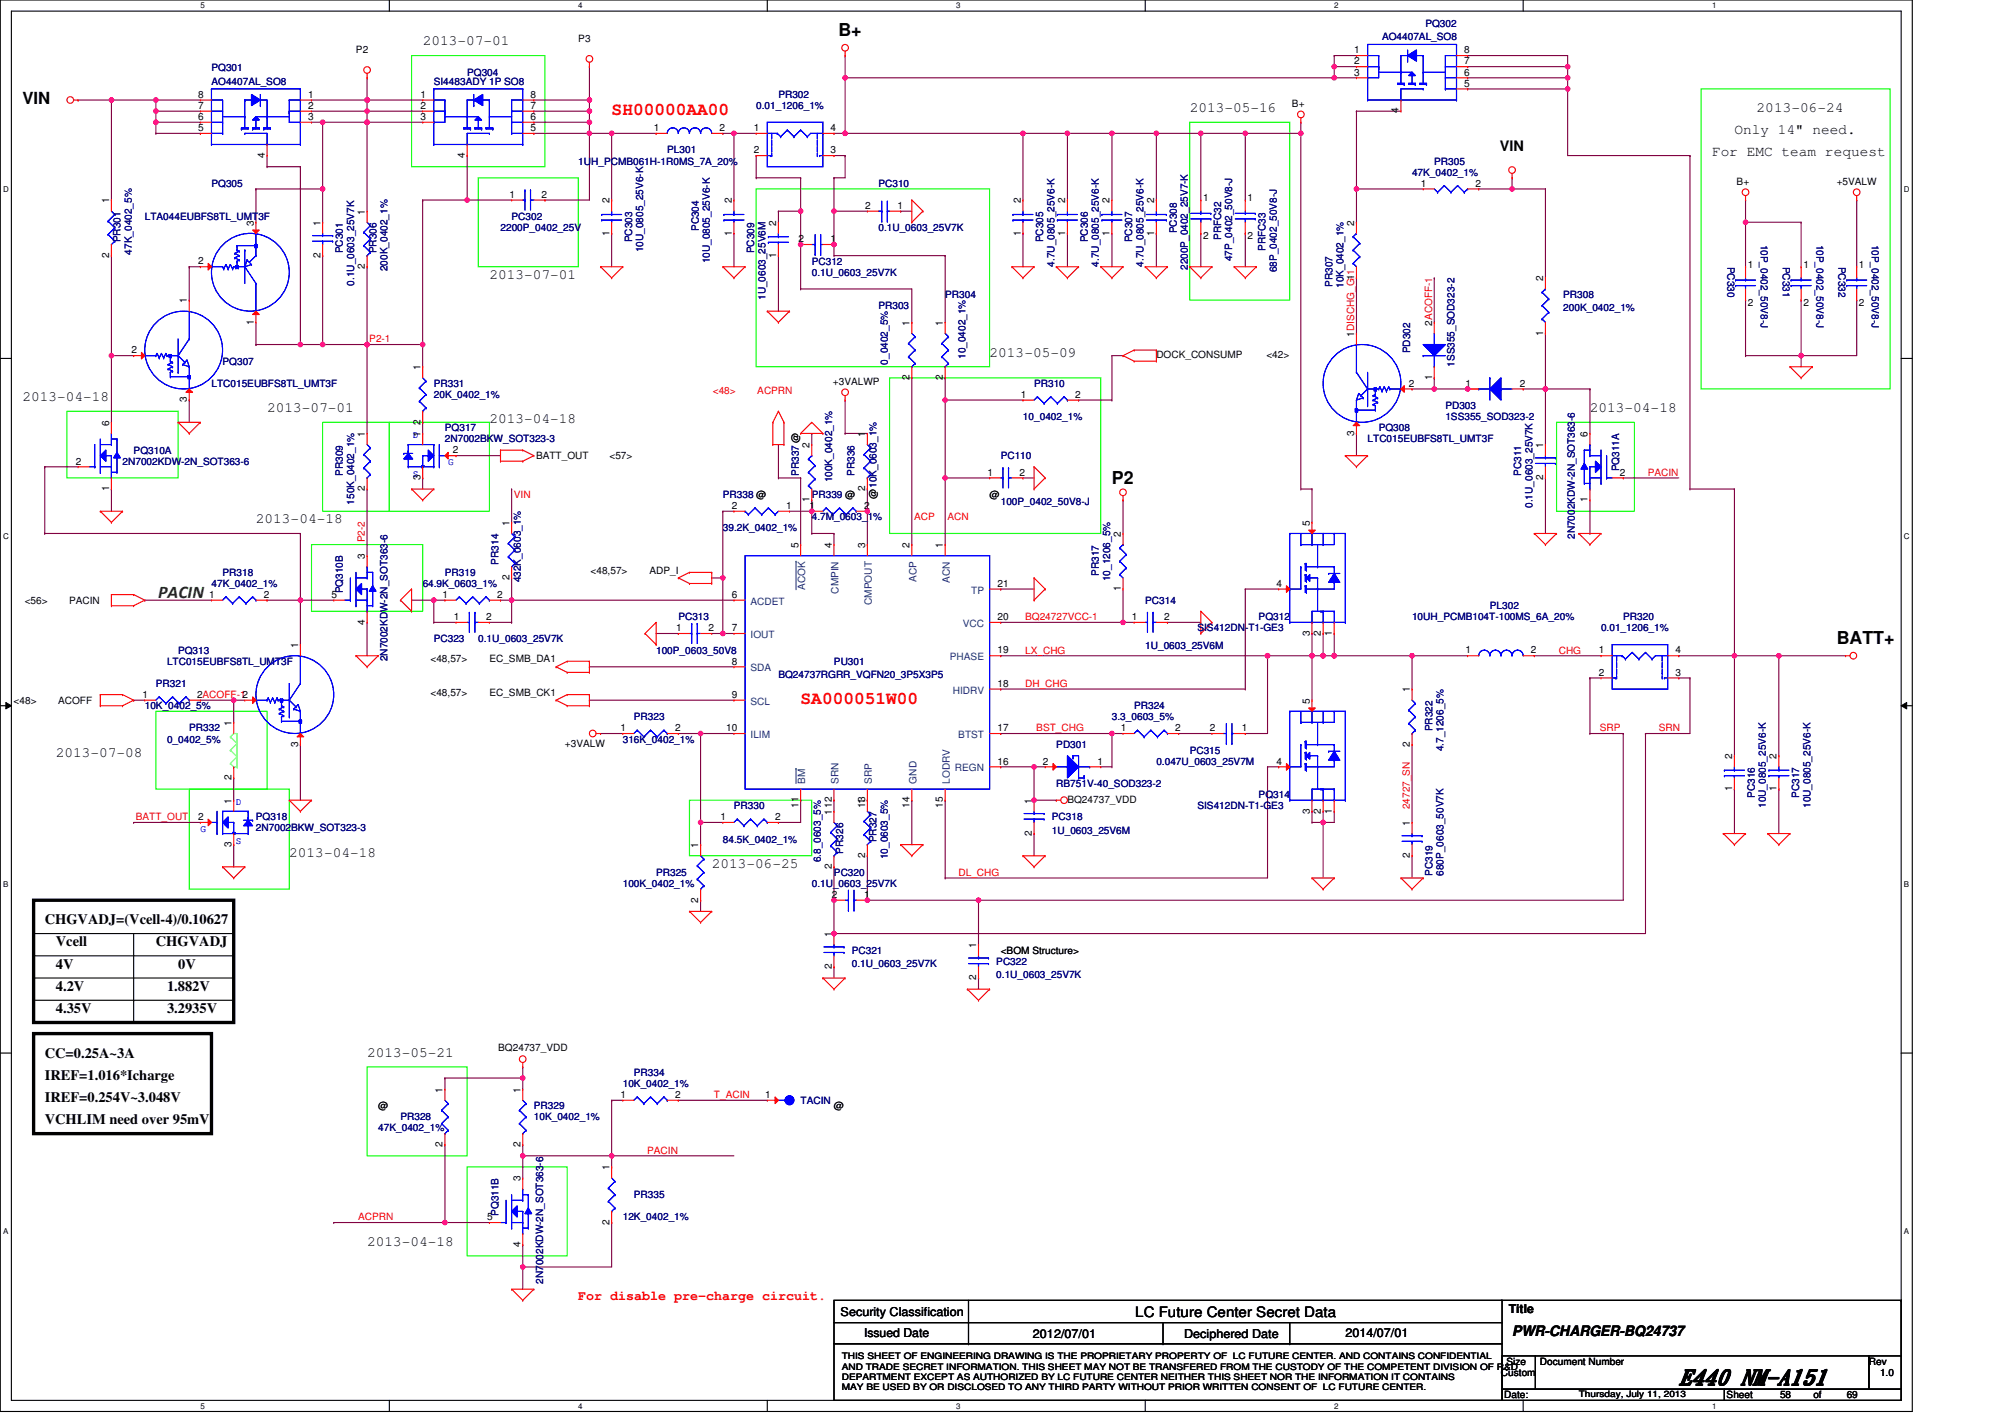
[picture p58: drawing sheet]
<svg xmlns="http://www.w3.org/2000/svg" width="297mm" height="210mm" viewBox="0 0 297 210" stroke-linecap="round" stroke-linejoin="round" font-family="sans-serif">
<defs><g id="words">
<text font-size="3.1" x="249.4" y="205.6">E440 NM-A151</text>
<g font-size="2.6">
<text x="124.5" y="5.4">B+</text>
<text x="165.1" y="71.9">P2</text>
<text x="272.8" y="95.7">BATT+</text>
</g>
<g font-size="2.6" fill="#f00">
<text x="90.8" y="17.1">SH00000AA00</text>
<text x="118.9" y="104.6">SA000051W00</text>
</g>
<text font-size="2.6" fill="#008000" x="23.5" y="88.8">PACIN</text>
<text font-size="2.5" x="3.3" y="15.4">VIN</text>
<g font-size="2.1">
<text x="62.8" y="6.7">2013-07-01</text>
<text x="176.7" y="16.6">2013-05-16</text>
<text x="260.9" y="16.6">2013-06-24</text>
<text x="222.8" y="22.4">VIN</text>
<text x="254.3" y="23.2">For EMC team request</text>
<text x="257.6" y="19.9">Only 14&quot; need.</text>
<text x="72.7" y="41.4">2013-07-01</text>
<text x="147" y="53">2013-05-09</text>
<text x="3.3" y="59.6">2013-04-18</text>
<text x="39.7" y="61.2">2013-07-01</text>
<text x="72.7" y="62.9">2013-04-18</text>
<text x="236.1" y="61.2">2013-04-18</text>
<text x="38" y="77.7">2013-04-18</text>
<text x="8.3" y="112.4">2013-07-08</text>
<text x="43" y="127.3">2013-04-18</text>
<text x="105.7" y="128.9">2013-06-25</text>
<text x="6.6" y="137.3">CHGVADJ=(Vcell-4)/0.10627</text>
<text x="8.3" y="140.6">Vcell</text>
<text x="8.3" y="143.9">4V</text>
<text x="23.2" y="140.6">CHGVADJ</text>
<text x="26.5" y="143.9">0V</text>
<text x="8.3" y="147.2">4.2V</text>
<text x="24.8" y="147.2">1.882V</text>
<text x="8.3" y="150.5">4.35V</text>
<text x="24.8" y="150.5">3.2935V</text>
<text x="6.6" y="157.1">CC=0.25A~3A</text>
<text x="6.6" y="160.4">IREF=1.016*Icharge</text>
<text x="54.5" y="157">2013-05-21</text>
<text x="6.6" y="163.7">IREF=0.254V~3.048V</text>
<text x="6.6" y="167">VCHLIM need over 95mV</text>
<text x="54.5" y="185">2013-04-18</text>
<text x="168.6" y="195.6">LC Future Center Secret Data</text>
<text x="224.6" y="198.4">PWR-CHARGER-BQ24737</text>
</g>
<text font-size="2" fill="#f00" x="85.9" y="193.2">For disable pre-charge circuit.</text>
<g font-size="1.8">
<text x="124.9" y="195.5">Security Classification</text>
<text x="224.1" y="195">Title</text>
<text x="128.3" y="198.6">Issued Date</text>
<text x="153.4" y="198.8">2012/07/01</text>
<text x="175.9" y="198.8">Deciphered Date</text>
<text x="199.8" y="198.6">2014/07/01</text>
</g>
<g font-size="1.5" fill="#000080">
<text x="205.3" y="6">AO4407AL_SO8</text>
<text x="211.7" y="4">PQ302</text>
<text x="31.4" y="10.6">PQ301</text>
<text x="69.4" y="11.2">PQ304</text>
<text x="31.4" y="12.6">AO4407AL_SO8</text>
<text x="64.4" y="12.6">SI4483ADY 1P SO8</text>
<text x="112.3" y="16.2">0.01_1206_1%</text>
<text x="115.6" y="14.5">PR302</text>
<text x="99.1" y="22.8">PL301</text>
<text x="31.4" y="27.7">PQ305</text>
<text x="85.9" y="24.4">1UH_PCMB061H-1R0MS_7A_20%</text>
<text x="130.5" y="27.7">PC310</text>
<text x="209.7" y="26.1">47K_0402_1%</text>
<text x="213" y="24.4">PR305</text>
<text x="17.9" y="36" transform="rotate(-90 17.9 36)">PR301</text>
<text x="21.5" y="32.7">LTA044EUBFS8TL_UMT3F</text>
<text x="74.3" y="34.4">2200P_0402_25V</text>
<text x="76" y="32.7">PC302</text>
<text x="93.9" y="36" transform="rotate(-90 93.9 36)">PC303</text>
<text x="103.8" y="34.3" transform="rotate(-90 103.8 34.3)">PC304</text>
<text x="130.5" y="34.4">0.1U_0603_25V7K</text>
<text x="155" y="36" transform="rotate(-90 155 36)">PC305</text>
<text x="161.6" y="36" transform="rotate(-90 161.6 36)">PC306</text>
<text x="168.2" y="36" transform="rotate(-90 168.2 36)">PC307</text>
<text x="174.8" y="34.7" transform="rotate(-90 174.8 34.7)">PC308</text>
<text x="181.4" y="35.7" transform="rotate(-90 181.4 35.7)">PRFC32</text>
<text x="19.6" y="37.8" transform="rotate(-90 19.6 37.8)">47K_0402_5%</text>
<text x="50.9" y="37.6" transform="rotate(-90 50.9 37.6)">PC301</text>
<text x="55.9" y="37.6" transform="rotate(-90 55.9 37.6)">PR306</text>
<text x="57.5" y="40.3" transform="rotate(-90 57.5 40.3)">200K_0402_1%</text>
<text x="95.5" y="37.5" transform="rotate(-90 95.5 37.5)">10U_0805_25V6-K</text>
<text x="105.4" y="39.1" transform="rotate(-90 105.4 39.1)">10U_0805_25V6-K</text>
<text x="112" y="37.6" transform="rotate(-90 112 37.6)">PC309</text>
<text x="120.6" y="39.3">PC312</text>
<text x="120.6" y="41">0.1U_0603_25V7K</text>
<text x="156.6" y="39.6" transform="rotate(-90 156.6 39.6)">4.7U_0805_25V6-K</text>
<text x="163.2" y="39.6" transform="rotate(-90 163.2 39.6)">4.7U_0805_25V6-K</text>
<text x="169.8" y="39.6" transform="rotate(-90 169.8 39.6)">4.7U_0805_25V6-K</text>
<text x="176.4" y="40.1" transform="rotate(-90 176.4 40.1)">2200P_0402_25V7-K</text>
<text x="183" y="38.8" transform="rotate(-90 183 38.8)">47P_0402_50V8-J</text>
<text x="188" y="37.3" transform="rotate(-90 188 37.3)">PRFC33</text>
<text x="189.6" y="40.4" transform="rotate(-90 189.6 40.4)">68P_0402_50V8-J</text>
<text x="256.6" y="39.6" transform="rotate(90 256.6 39.6)">PC330</text>
<text x="261.5" y="36.3" transform="rotate(90 261.5 36.3)">10P_0402_50V8-J</text>
<text x="264.8" y="39.6" transform="rotate(90 264.8 39.6)">PC331</text>
<text x="269.8" y="36.3" transform="rotate(90 269.8 36.3)">10P_0402_50V8-J</text>
<text x="273.1" y="39.6" transform="rotate(90 273.1 39.6)">PC332</text>
<text x="278" y="36.3" transform="rotate(90 278 36.3)">10P_0402_50V8-J</text>
<text x="52.6" y="42.4" transform="rotate(-90 52.6 42.4)">0.1U_0603_25V7K</text>
<text x="113.7" y="44.6" transform="rotate(-90 113.7 44.6)">1U_0603_25V6M</text>
<text x="130.5" y="45.9">PR303</text>
<text x="140.4" y="44.3">PR304</text>
<text x="197.9" y="42.6" transform="rotate(-90 197.9 42.6)">PR307</text>
<text x="199.5" y="42.8" transform="rotate(-90 199.5 42.8)">10K_0402_1%</text>
<text x="232.2" y="44.3">PR308</text>
<text x="232.2" y="46.2">200K_0402_1%</text>
<text x="143.4" y="53.3" transform="rotate(-90 143.4 53.3)">10_0402_1%</text>
<text x="209.4" y="52.5" transform="rotate(-90 209.4 52.5)">PD302</text>
<text x="31.4" y="57.5">LTC015EUBFS8TL_UMT3F</text>
<text x="33.1" y="54.2">PQ307</text>
<text x="64.4" y="57.5">PR331</text>
<text x="64.4" y="59.1">20K_0402_1%</text>
<text x="131.8" y="54.2" transform="rotate(-90 131.8 54.2)">0_0402_5%</text>
<text x="153.6" y="57.5">PR310</text>
<text x="216" y="54.5" transform="rotate(-90 216 54.5)">1SS355_SOD323-2</text>
<text x="66.1" y="64.1">PQ317</text>
<text x="66.1" y="65.7">2N7002BKW_SOT323-3</text>
<text x="151.9" y="62.4">10_0402_1%</text>
<text x="203.1" y="65.7">LTC015EUBFS8TL_UMT3F</text>
<text x="204.8" y="64.1">PQ308</text>
<text x="214.7" y="60.8">PD303</text>
<text x="214.7" y="62.4">1SS355_SOD323-2</text>
<text x="18.2" y="69">2N7002KDW-2N_SOT363-6</text>
<text x="19.9" y="67.4">PQ310A</text>
<text x="50.9" y="70.7" transform="rotate(-90 50.9 70.7)">PR309</text>
<text x="118.6" y="70.7" transform="rotate(-90 118.6 70.7)">PR337@</text>
<text x="123.6" y="71.7" transform="rotate(-90 123.6 71.7)">100K_0402_1%</text>
<text x="126.9" y="70.7" transform="rotate(-90 126.9 70.7)">PR336</text>
<text x="148.6" y="68.2">PC110</text>
<text x="225.9" y="70.7" transform="rotate(-90 225.9 70.7)">PC311</text>
<text x="240.5" y="70" transform="rotate(-90 240.5 70)">PQ311A</text>
<text x="52.6" y="75" transform="rotate(-90 52.6 75)">150K_0402_1%</text>
<text x="107.4" y="74">PR338 @</text>
<text x="120.6" y="74">PR339 @</text>
<text x="120.6" y="77.3">4.7M_0603_1%</text>
<text x="148.6" y="75">100P_0402_50V8-J</text>
<text x="227.6" y="75.5" transform="rotate(-90 227.6 75.5)">0.1U_0603_25V7K</text>
<text x="74.1" y="83.9" transform="rotate(-90 74.1 83.9)">PR314</text>
<text x="107.4" y="78.9">39.2K_0402_1%</text>
<text x="233.9" y="80.1" transform="rotate(-90 233.9 80.1)">2N7002KDW-2N_SOT363-6</text>
<text x="31.4" y="87.2">47K_0402_1%</text>
<text x="33.1" y="85.5">PR318</text>
<text x="50.9" y="88.2" transform="rotate(-90 50.9 88.2)">PQ310B</text>
<text x="62.8" y="87.2">64.9K_0603_1%</text>
<text x="66.1" y="85.5">PR319</text>
<text x="77.4" y="86.5" transform="rotate(-90 77.4 86.5)">432K_0603_1%</text>
<text x="163.2" y="85.5" transform="rotate(-90 163.2 85.5)">PR317</text>
<text x="164.9" y="86.3" transform="rotate(-90 164.9 86.3)">10_1206_5%</text>
<text x="170.1" y="89.7">PC314</text>
<text x="64.4" y="95.4">PC323</text>
<text x="71" y="95.4">0.1U_0603_25V7K</text>
<text x="100.7" y="92.1">PC313</text>
<text x="177.9" y="93.8">SIS412DN-T1-GE3</text>
<text x="186.9" y="92.1">PQ312</text>
<text x="209.7" y="92.1">10UH_PCMB104T-100MS_6A_20%</text>
<text x="221.3" y="90.5">PL302</text>
<text x="237.8" y="93.8">0.01_1206_1%</text>
<text x="241.1" y="92.1">PR320</text>
<text x="24.8" y="98.7">LTC015EUBFS8TL_UMT3F</text>
<text x="26.5" y="97.1">PQ313</text>
<text x="57.5" y="98.2" transform="rotate(-90 57.5 98.2)">2N7002KDW-2N_SOT363-6</text>
<text x="97.4" y="97.1">100P_0603_50V8</text>
<text x="115.6" y="100.7">BQ24737RGRR_VQFN20_3P5X3P5</text>
<text x="123.9" y="98.7">PU301</text>
<text x="170.1" y="96.4">1U_0603_25V6M</text>
<text x="21.5" y="105.3">10K_0402_5%</text>
<text x="23.2" y="102">PR321</text>
<text x="94.1" y="107">PR323</text>
<text x="165.1" y="107">3.3_0603_5%</text>
<text x="168.4" y="105.3">PR324</text>
<text x="24.8" y="110.3">0_0402_5%</text>
<text x="28.1" y="108.6">PR332</text>
<text x="92.5" y="110.3">316K_0402_1%</text>
<text x="156.9" y="111.1">PD301</text>
<text x="171.7" y="113.6">0.047U_0603_25V7M</text>
<text x="176.7" y="112">PC315</text>
<text x="212.7" y="108.6" transform="rotate(-90 212.7 108.6)">PR322</text>
<text x="214.4" y="111.6" transform="rotate(-90 214.4 111.6)">4.7_1206_5%</text>
<text x="156.9" y="116.9">RB751V-40_SOD323-2</text>
<text x="186.9" y="118.6">PQ314</text>
<text x="260.6" y="118.5" transform="rotate(-90 260.6 118.5)">PC316</text>
<text x="267.2" y="118.5" transform="rotate(-90 267.2 118.5)">PC317</text>
<text x="38" y="121.9">PQ318</text>
<text x="38" y="123.5">2N7002BKW_SOT323-3</text>
<text x="107.4" y="125.2">84.5K_0402_1%</text>
<text x="109" y="120.2">PR330</text>
<text x="130.2" y="125.1" transform="rotate(-90 130.2 125.1)">PR327</text>
<text x="156.2" y="121.9">PC318</text>
<text x="156.2" y="123.8">1U_0603_25V6M</text>
<text x="177.9" y="120.2">SIS412DN-T1-GE3</text>
<text x="262.3" y="120" transform="rotate(-90 262.3 120)">10U_0805_25V6-K</text>
<text x="268.9" y="120" transform="rotate(-90 268.9 120)">10U_0805_25V6-K</text>
<text x="92.5" y="131.8">100K_0402_1%</text>
<text x="97.4" y="130.1">PR325</text>
<text x="120.6" y="131.8">0.1U_0603_25V7K</text>
<text x="121.9" y="128.1" transform="rotate(-90 121.9 128.1)">6.8_0603_5%</text>
<text x="123.9" y="130.1">PC320</text>
<text x="125.2" y="126.8" transform="rotate(-90 125.2 126.8)">PR326</text>
<text x="131.8" y="127.6" transform="rotate(-90 131.8 127.6)">10_0603_5%</text>
<text x="212.7" y="130.1" transform="rotate(-90 212.7 130.1)">PC319</text>
<text x="214.4" y="130.1" transform="rotate(-90 214.4 130.1)">680P_0603_50V7K</text>
<text x="126.5" y="141.7">PC321</text>
<text x="126.5" y="143.6">0.1U_0603_25V7K</text>
<text x="148" y="143.3">PC322</text>
<text x="148" y="145.3">0.1U_0603_25V7K</text>
<text x="92.5" y="161.5">10K_0402_1%</text>
<text x="94.1" y="159.8">PR334</text>
<text x="59.5" y="166.4">PR328</text>
<text x="79.3" y="164.8">PR329</text>
<text x="79.3" y="166.4">10K_0402_1%</text>
<text x="118.9" y="164">TACIN</text>
<text x="56.2" y="168.1">47K_0402_1%</text>
<text x="94.1" y="178">PR335</text>
<text x="74.1" y="180.6" transform="rotate(-90 74.1 180.6)">PQ311B</text>
<text x="92.5" y="181.3">12K_0402_1%</text>
<text x="80.7" y="190.7" transform="rotate(-90 80.7 190.7)">2N7002KDW-2N_SOT363-6</text>
</g>
<g font-size="1.5">
<text x="52.9" y="7.9">P2</text>
<text x="85.9" y="6.3">P3</text>
<text x="201.1" y="11.2">3</text>
<text x="201.1" y="9.6">2</text>
<text x="201.1" y="7.9">1</text>
<text x="217.5" y="11.2">6</text>
<text x="217.5" y="9.6">7</text>
<text x="217.5" y="7.9">8</text>
<text x="29.4" y="17.8">6</text>
<text x="29.4" y="16.2">7</text>
<text x="29.4" y="14.5">8</text>
<text x="45.8" y="17.8">3</text>
<text x="45.8" y="16.2">2</text>
<text x="45.8" y="14.5">1</text>
<text x="62.4" y="17.8">3</text>
<text x="62.4" y="16.2">2</text>
<text x="62.4" y="14.5">1</text>
<text x="78.8" y="17.8">6</text>
<text x="78.8" y="16.2">7</text>
<text x="78.8" y="14.5">8</text>
<text x="191.9" y="15.9">B+</text>
<text x="207.7" y="16.8" transform="rotate(-90 207.7 16.8)">4</text>
<text x="217.5" y="12.9">5</text>
<text x="29.4" y="19.5">5</text>
<text x="39.3" y="23.5" transform="rotate(-90 39.3 23.5)">4</text>
<text x="69" y="23.5" transform="rotate(-90 69 23.5)">4</text>
<text x="78.8" y="19.5">5</text>
<text x="97.1" y="19.5">1</text>
<text x="106.9" y="19.5">2</text>
<text x="112" y="19.5">1</text>
<text x="112" y="22.8">2</text>
<text x="123.4" y="22.8">3</text>
<text x="123.4" y="19.5">4</text>
<text x="75.6" y="29.4">1</text>
<text x="80.4" y="29.4">2</text>
<text x="178.7" y="29.9">1</text>
<text x="185.3" y="29.9">1</text>
<text x="211" y="27.7">1</text>
<text x="219.1" y="27.7">2</text>
<text x="257.9" y="27.4">B+</text>
<text x="272.8" y="27.4">+5VALW</text>
<text x="16.2" y="30.2" transform="rotate(-90 16.2 30.2)">1</text>
<text x="37.7" y="33.5" transform="rotate(-90 37.7 33.5)">3</text>
<text x="47.6" y="33.5" transform="rotate(-90 47.6 33.5)">1</text>
<text x="54.2" y="31.9" transform="rotate(-90 54.2 31.9)">1</text>
<text x="90.5" y="35" transform="rotate(-90 90.5 35)">1</text>
<text x="90.5" y="30.2" transform="rotate(-90 90.5 30.2)">2</text>
<text x="108.7" y="35" transform="rotate(-90 108.7 35)">1</text>
<text x="108.7" y="30.2" transform="rotate(-90 108.7 30.2)">2</text>
<text x="115.3" y="33.5" transform="rotate(-90 115.3 33.5)">2</text>
<text x="118.6" y="36">2</text>
<text x="123.4" y="36">1</text>
<text x="128.5" y="31">2</text>
<text x="133.3" y="31">1</text>
<text x="151.6" y="35" transform="rotate(-90 151.6 35)">1</text>
<text x="151.6" y="30.2" transform="rotate(-90 151.6 30.2)">2</text>
<text x="158.2" y="35" transform="rotate(-90 158.2 35)">1</text>
<text x="158.2" y="30.2" transform="rotate(-90 158.2 30.2)">2</text>
<text x="164.8" y="35" transform="rotate(-90 164.8 35)">1</text>
<text x="164.8" y="30.2" transform="rotate(-90 164.8 30.2)">2</text>
<text x="171.4" y="35" transform="rotate(-90 171.4 35)">1</text>
<text x="171.4" y="30.2" transform="rotate(-90 171.4 30.2)">2</text>
<text x="178.7" y="35.5">2</text>
<text x="185.3" y="35.5">2</text>
<text x="201.1" y="33.5" transform="rotate(-90 201.1 33.5)">2</text>
<text x="16.2" y="38.3" transform="rotate(-90 16.2 38.3)">2</text>
<text x="29.4" y="39.3">2</text>
<text x="47.6" y="38.3" transform="rotate(-90 47.6 38.3)">2</text>
<text x="54.2" y="40" transform="rotate(-90 54.2 40)">2</text>
<text x="115.3" y="38.3" transform="rotate(-90 115.3 38.3)">1</text>
<text x="201.1" y="41.6" transform="rotate(-90 201.1 41.6)">1</text>
<text x="229.2" y="41.8" transform="rotate(-90 229.2 41.8)">2</text>
<text x="259.6" y="39.8">1</text>
<text x="267.8" y="39.8">1</text>
<text x="276.1" y="39.8">1</text>
<text x="27.8" y="45.1" transform="rotate(-90 27.8 45.1)">1</text>
<text x="259.6" y="45.4">2</text>
<text x="267.8" y="45.4">2</text>
<text x="276.1" y="45.4">2</text>
<text x="19.5" y="52.5">2</text>
<text x="37.7" y="48.2" transform="rotate(-90 37.7 48.2)">1</text>
<text x="135.1" y="48.4" transform="rotate(-90 135.1 48.4)">1</text>
<text x="140" y="48.4" transform="rotate(-90 140 48.4)">1</text>
<text x="171.7" y="53.2">DOCK_CONSUMP</text>
<text x="188.1" y="53.2">&lt;42&gt;</text>
<text x="201.1" y="50" transform="rotate(-90 201.1 50)">1DISCHG_G-1</text>
<text x="212.7" y="48.4" transform="rotate(-90 212.7 48.4)">2ACOFF-1</text>
<text x="229.2" y="49.9" transform="rotate(-90 229.2 49.9)">1</text>
<text x="27.8" y="59.8" transform="rotate(-90 27.8 59.8)">3</text>
<text x="62.4" y="55" transform="rotate(-90 62.4 55)">1</text>
<text x="123.7" y="57.1">+3VALWP</text>
<text x="135.1" y="56.5" transform="rotate(-90 135.1 56.5)">2</text>
<text x="140" y="56.5" transform="rotate(-90 140 56.5)">2</text>
<text x="151.6" y="59.1">1</text>
<text x="159.7" y="59.1">2</text>
<text x="209.2" y="57.4">2</text>
<text x="212.7" y="56.5" transform="rotate(-90 212.7 56.5)">1</text>
<text x="217.6" y="57.4">1</text>
<text x="225.7" y="57.4">2</text>
<text x="16.2" y="63.2" transform="rotate(-90 16.2 63.2)">6</text>
<text x="54.2" y="64.9" transform="rotate(-90 54.2 64.9)">1</text>
<text x="62.4" y="64.9" transform="rotate(-90 62.4 64.9)">1</text>
<text x="62.4" y="63.1" transform="rotate(-90 62.4 63.1)">2</text>
<text x="128.5" y="64.9" transform="rotate(-90 128.5 64.9)">1</text>
<text x="201.1" y="64.7" transform="rotate(-90 201.1 64.7)">3</text>
<text x="235.8" y="64.9" transform="rotate(-90 235.8 64.9)">6</text>
<text x="11.3" y="69">2</text>
<text x="62.4" y="71.3" transform="rotate(-90 62.4 71.3)">3</text>
<text x="67.2" y="67.4">2</text>
<text x="79.6" y="68.2">BATT_OUT</text>
<text x="90.5" y="68.2">&lt;57&gt;</text>
<text x="120.2" y="66.5" transform="rotate(-90 120.2 66.5)">2</text>
<text x="146.6" y="70.7">1</text>
<text x="151.4" y="70.7">2</text>
<text x="229.2" y="71.3" transform="rotate(-90 229.2 71.3)">2</text>
<text x="229.2" y="66.5" transform="rotate(-90 229.2 66.5)">1</text>
<text x="240.6" y="70.7">2</text>
<text x="16.2" y="73" transform="rotate(-90 16.2 73)">1</text>
<text x="54.2" y="73" transform="rotate(-90 54.2 73)">2</text>
<text x="108.7" y="75.6">2</text>
<text x="116.8" y="75.6">1</text>
<text x="120.2" y="74.6" transform="rotate(-90 120.2 74.6)">1</text>
<text x="120.2" y="75.6">1</text>
<text x="128.3" y="75.6">2</text>
<text x="128.5" y="73" transform="rotate(-90 128.5 73)">2</text>
<text x="130.2" y="74.1" transform="rotate(-90 130.2 74.1)">@10K_0603_1%</text>
<text x="147" y="74">@</text>
<text x="235.8" y="74.6" transform="rotate(-90 235.8 74.6)">1</text>
<text x="54.2" y="83" transform="rotate(-90 54.2 83)">3</text>
<text x="75.6" y="78.1" transform="rotate(-90 75.6 78.1)">1</text>
<text x="118.6" y="81.4" transform="rotate(-90 118.6 81.4)">5</text>
<text x="123.5" y="81.4" transform="rotate(-90 123.5 81.4)">4</text>
<text x="128.5" y="81.4" transform="rotate(-90 128.5 81.4)">3</text>
<text x="135.1" y="81.4" transform="rotate(-90 135.1 81.4)">2</text>
<text x="140" y="81.4" transform="rotate(-90 140 81.4)">1</text>
<text x="166.5" y="79.7" transform="rotate(-90 166.5 79.7)">2</text>
<text x="194.5" y="78.1" transform="rotate(-90 194.5 78.1)">5</text>
<text x="3.7" y="89.7">&lt;56&gt;</text>
<text x="10.3" y="89.7">PACIN</text>
<text x="31.1" y="88.8">1</text>
<text x="39.2" y="88.8">2</text>
<text x="49.2" y="88.8">5</text>
<text x="65.7" y="88.8">1</text>
<text x="73.8" y="88.8">2</text>
<text x="75.6" y="86.2" transform="rotate(-90 75.6 86.2)">2</text>
<text x="87.7" y="85.2">&lt;48,57&gt;</text>
<text x="96.5" y="85.2">ADP_I</text>
<text x="108.7" y="88.8">6</text>
<text x="148.1" y="87.2">21</text>
<text x="166.5" y="87.8" transform="rotate(-90 166.5 87.8)">1</text>
<text x="189.6" y="87.2">4</text>
<text x="54.2" y="92.8" transform="rotate(-90 54.2 92.8)">4</text>
<text x="67.4" y="92.1">1</text>
<text x="72.2" y="92.1">2</text>
<text x="100.4" y="93.8">1</text>
<text x="105.2" y="93.8">2</text>
<text x="108.7" y="93.8">7</text>
<text x="148.1" y="92.1">20</text>
<text x="168.1" y="92.1">1</text>
<text x="172.9" y="92.1">2</text>
<text x="194.5" y="94.4" transform="rotate(-90 194.5 94.4)">3</text>
<text x="196.2" y="94.4" transform="rotate(-90 196.2 94.4)">2</text>
<text x="197.8" y="94.4" transform="rotate(-90 197.8 94.4)">1</text>
<text x="44.3" y="96.3" transform="rotate(-90 44.3 96.3)">1</text>
<text x="63.9" y="98.4">&lt;48,57&gt;</text>
<text x="72.7" y="98.4">EC_SMB_DA1</text>
<text x="108.7" y="98.7">8</text>
<text x="148.1" y="97.1">19</text>
<text x="217.6" y="97.1">1</text>
<text x="227.4" y="97.1">2</text>
<text x="237.4" y="97.1">1</text>
<text x="237.4" y="100.4">2</text>
<text x="248.8" y="100.4">3</text>
<text x="248.8" y="97.1">4</text>
<text x="2" y="104.5">&lt;48&gt;</text>
<text x="8.6" y="104.5">ACOFF</text>
<text x="21.2" y="103.7">1</text>
<text x="29.3" y="103.7">2ACOFF-12</text>
<text x="34.4" y="107.8" transform="rotate(-90 34.4 107.8)">1</text>
<text x="63.9" y="103.4">&lt;48,57&gt;</text>
<text x="72.7" y="103.4">EC_SMB_CK1</text>
<text x="108.7" y="103.7">9</text>
<text x="148.1" y="102">18</text>
<text x="194.5" y="104.5" transform="rotate(-90 194.5 104.5)">5</text>
<text x="209.4" y="102.9" transform="rotate(-90 209.4 102.9)">1</text>
<text x="44.3" y="111" transform="rotate(-90 44.3 111)">3</text>
<text x="83.9" y="111">+3VALW</text>
<text x="92.2" y="108.6">1</text>
<text x="100.3" y="108.6">2</text>
<text x="107.8" y="108.6">10</text>
<text x="148.1" y="113.6">16</text>
<text x="148.1" y="108.6">17</text>
<text x="154.9" y="113.6">2</text>
<text x="163" y="113.6">1</text>
<text x="166.5" y="108.6">1</text>
<text x="174.5" y="108.6">2</text>
<text x="179.7" y="108.6">2</text>
<text x="184.5" y="108.6">1</text>
<text x="189.6" y="113.6">4</text>
<text x="209.4" y="111" transform="rotate(-90 209.4 111)">2</text>
<text x="257.3" y="112.8" transform="rotate(-90 257.3 112.8)">2</text>
<text x="263.9" y="112.8" transform="rotate(-90 263.9 112.8)">2</text>
<text x="34.4" y="119.4" transform="rotate(-90 34.4 119.4)">1</text>
<text x="34.4" y="115.9" transform="rotate(-90 34.4 115.9)">2</text>
<text x="128.5" y="119.4" transform="rotate(-90 128.5 119.4)">1</text>
<text x="153.2" y="119.4" transform="rotate(-90 153.2 119.4)">1</text>
<text x="158.5" y="119.2">BQ24737_VDD</text>
<text x="257.3" y="117.6" transform="rotate(-90 257.3 117.6)">1</text>
<text x="263.9" y="117.6" transform="rotate(-90 263.9 117.6)">1</text>
<text x="29.4" y="121.8">2</text>
<text x="34.4" y="125.8" transform="rotate(-90 34.4 125.8)">3</text>
<text x="103.7" y="126" transform="rotate(-90 103.7 126)">1</text>
<text x="107" y="121.8">1</text>
<text x="115.1" y="121.8">2</text>
<text x="118.6" y="120" transform="rotate(-90 118.6 120)">11</text>
<text x="123.5" y="121" transform="rotate(-90 123.5 121)">112</text>
<text x="128.5" y="120" transform="rotate(-90 128.5 120)">13</text>
<text x="135.1" y="120" transform="rotate(-90 135.1 120)">14</text>
<text x="140" y="120" transform="rotate(-90 140 120)">15</text>
<text x="153.2" y="124.2" transform="rotate(-90 153.2 124.2)">2</text>
<text x="194.5" y="120.9" transform="rotate(-90 194.5 120.9)">3</text>
<text x="196.2" y="120.9" transform="rotate(-90 196.2 120.9)">2</text>
<text x="197.8" y="120.9" transform="rotate(-90 197.8 120.9)">1</text>
<text x="209.4" y="122.7" transform="rotate(-90 209.4 122.7)">1</text>
<text x="123.5" y="129.1" transform="rotate(-90 123.5 129.1)">2</text>
<text x="128.5" y="127.5" transform="rotate(-90 128.5 127.5)">2</text>
<text x="209.4" y="127.5" transform="rotate(-90 209.4 127.5)">2</text>
<text x="103.7" y="134.1" transform="rotate(-90 103.7 134.1)">2</text>
<text x="123.5" y="133.4">2</text>
<text x="128.3" y="133.4">1</text>
<text x="123.5" y="144" transform="rotate(-90 123.5 144)">2</text>
<text x="123.5" y="139.2" transform="rotate(-90 123.5 139.2)">1</text>
<text x="145" y="140.8" transform="rotate(-90 145 140.8)">1</text>
<text x="148.6" y="141.7">&lt;BOM Structure&gt;</text>
<text x="145" y="145.6" transform="rotate(-90 145 145.6)">2</text>
<text x="74" y="156.2">BQ24737_VDD</text>
<text x="56.2" y="164.8">@</text>
<text x="65.7" y="162.3" transform="rotate(-90 65.7 162.3)">1</text>
<text x="77.3" y="162.3" transform="rotate(-90 77.3 162.3)">1</text>
<text x="92.2" y="163.1">1</text>
<text x="100.3" y="163.1">2</text>
<text x="113.6" y="163.1">1</text>
<text x="123.9" y="164.8">@</text>
<text x="65.7" y="170.4" transform="rotate(-90 65.7 170.4)">2</text>
<text x="77.3" y="170.4" transform="rotate(-90 77.3 170.4)">2</text>
<text x="90.5" y="173.9" transform="rotate(-90 90.5 173.9)">1</text>
<text x="77.3" y="175.5" transform="rotate(-90 77.3 175.5)">3</text>
<text x="72.3" y="181.3">5</text>
<text x="77.3" y="185.2" transform="rotate(-90 77.3 185.2)">4</text>
<text x="90.5" y="181.9" transform="rotate(-90 90.5 181.9)">2</text>
<text x="223.7" y="202.8">Size</text>
<text x="228.7" y="202.8">Document Number</text>
<text x="277.6" y="202.8">Rev</text>
<text x="222.9" y="204.4">Custom</text>
<text x="223.4" y="207.7">Date:</text>
<text x="256.4" y="207.7">Sheet</text>
<text x="264.4" y="207.7">58</text>
<text x="269.3" y="207.7">of</text>
<text x="274.3" y="207.7">69</text>
<text x="279.2" y="204.4">1.0</text>
</g>
<g font-size="1.5" fill="#f00">
<text x="54.9" y="50.9">P2-1</text>
<text x="105.9" y="58.5">&lt;48&gt;</text>
<text x="112.5" y="58.5">ACPRN</text>
<text x="244.7" y="70.7">PACIN</text>
<text x="76.3" y="74">VIN</text>
<text x="135.8" y="77.3">ACP</text>
<text x="140.7" y="77.3">ACN</text>
<text x="54.2" y="80.6" transform="rotate(-90 54.2 80.6)">P2-2</text>
<text x="152.3" y="92.1">BQ24727VCC-1</text>
<text x="152.3" y="97.1">LX_CHG</text>
<text x="231.5" y="97.1">CHG</text>
<text x="152.3" y="102">DH_CHG</text>
<text x="153.9" y="108.6">BST_CHG</text>
<text x="237.6" y="108.6">SRP</text>
<text x="246.4" y="108.6">SRN</text>
<text x="20.2" y="121.8">BATT_OUT</text>
<text x="209.4" y="120.2" transform="rotate(-90 209.4 120.2)">24727_SN</text>
<text x="142.4" y="130.1">DL_CHG</text>
<text x="106" y="163.1">T_ACIN</text>
<text x="96.1" y="171.4">PACIN</text>
<text x="53.2" y="181.3">ACPRN</text>
</g>
<g font-size="1.5" fill="#00f">
<text x="61.3" y="65.1">D</text>
<text x="61.3" y="70.9">S</text>
<text x="66.6" y="69">G</text>
<text x="35" y="119.6">D</text>
<text x="29.8" y="123.5">G</text>
<text x="35" y="125.3">S</text>
</g>
<g font-size="1.5" fill="#004080">
<text x="111.5" y="89.8">ACDET</text>
<text x="119.6" y="87.6" transform="rotate(-90 119.6 87.6)">ACOK</text>
<text x="124.5" y="88.2" transform="rotate(-90 124.5 88.2)">CMPIN</text>
<text x="129.5" y="89.9" transform="rotate(-90 129.5 89.9)">CMPOUT</text>
<text x="136.1" y="86.4" transform="rotate(-90 136.1 86.4)">ACP</text>
<text x="141.1" y="86.5" transform="rotate(-90 141.1 86.5)">ACN</text>
<text x="144.2" y="88.2">TP</text>
<text x="111.5" y="94.8">IOUT</text>
<text x="143" y="93.1">VCC</text>
<text x="111.5" y="99.7">SDA</text>
<text x="141.1" y="98.1">PHASE</text>
<text x="111.5" y="104.7">SCL</text>
<text x="141.5" y="103">HIDRV</text>
<text x="111.5" y="109.6">ILIM</text>
<text x="142.3" y="109.6">BTST</text>
<text x="119.6" y="116.4" transform="rotate(-90 119.6 116.4)">BM</text>
<text x="124.5" y="116.4" transform="rotate(-90 124.5 116.4)">SRN</text>
<text x="129.5" y="116.4" transform="rotate(-90 129.5 116.4)">SRP</text>
<text x="136.1" y="116.4" transform="rotate(-90 136.1 116.4)">GND</text>
<text x="141.1" y="116.4" transform="rotate(-90 141.1 116.4)">LODRV</text>
<text x="141.8" y="114.6">REGN</text>
</g>
<g font-size="1.3">
<text x="125" y="201.9">THIS SHEET OF ENGINEERING DRAWING IS THE PROPRIETARY PROPERTY OF LC FUTURE CENTER. AND CONTAINS CONFIDENTIAL</text>
<text x="125" y="203.4">AND TRADE SECRET INFORMATION. THIS SHEET MAY NOT BE TRANSFERED FROM THE CUSTODY OF THE COMPETENT DIVISION OF R&amp;D</text>
<text x="125" y="205">DEPARTMENT EXCEPT AS AUTHORIZED BY LC FUTURE CENTER NEITHER THIS SHEET NOR THE INFORMATION IT CONTAINS</text>
<text x="125" y="206.5">MAY BE USED BY OR DISCLOSED TO ANY THIRD PARTY WITHOUT PRIOR WRITTEN CONSENT OF LC FUTURE CENTER.</text>
<text x="234.5" y="207.6">Thursday, July 11, 2013</text>
</g>
<g font-size="1.2">
<text x="29.8" y="1.2">5</text>
<text x="85.9" y="1.2">4</text>
<text x="142" y="1.2">3</text>
<text x="198.2" y="1.2">2</text>
<text x="254.3" y="1.2">1</text>
<text x=".5" y="28.5">D</text>
<text x="282.8" y="28.5">D</text>
<text x=".5" y="80.1">C</text>
<text x="282.8" y="80.1">C</text>
<text x=".5" y="131.7">B</text>
<text x="282.8" y="131.7">B</text>
<text x=".5" y="183.3">A</text>
<text x="282.8" y="183.3">A</text>
<text x="29.8" y="209.3">5</text>
<text x="85.9" y="209.3">4</text>
<text x="142" y="209.3">3</text>
<text x="198.2" y="209.3">2</text>
<text x="254.3" y="209.3">1</text>
</g>
</g></defs>
<path d="M0 0h284v209.7h-284zM1.7 1.7h280.7v206.3h-280.7z" fill="none" stroke="#000" stroke-width=".17"/>
<g fill="#fff">
<path d="M29.8 .2h.6v1.3h-.6z"/>
<path d="M29.8 208.2h.6v1.3h-.6z"/>
</g>
<path d="M57.8 0v1.7M57.8 208v1.7" fill="none" stroke="#000" stroke-width=".17"/>
<g fill="#fff">
<path d="M85.9 .2h.7v1.3h-.7z"/>
<path d="M85.9 208.2h.7v1.3h-.7z"/>
</g>
<path d="M114 0v1.7M114 208v1.7" fill="none" stroke="#000" stroke-width=".17"/>
<g fill="#fff">
<path d="M142 .2h.7v1.3h-.7z"/>
<path d="M142 208.2h.7v1.3h-.7z"/>
</g>
<path d="M170.1 0v1.7M170.1 208v1.7" fill="none" stroke="#000" stroke-width=".17"/>
<g fill="#fff">
<path d="M198.2 .2h.6v1.3h-.6z"/>
<path d="M198.2 208.2h.6v1.3h-.6z"/>
</g>
<path d="M226.2 0v1.7M226.2 208v1.7" fill="none" stroke="#000" stroke-width=".17"/>
<g fill="#fff">
<path d="M254.3 .2h.7v1.3h-.7z"/>
<path d="M254.3 208.2h.7v1.3h-.7z"/>
<path d="M.5 27.4h.8v1.4h-.8z"/>
<path d="M282.8 27.4h.8v1.4h-.8z"/>
<path d="M.5 79h.8v1.4h-.8z"/>
<path d="M282.8 79h.8v1.4h-.8z"/>
</g>
<path d="M0 53.2h1.7M282.4 53.2h1.6" fill="none" stroke="#000" stroke-width=".17"/>
<g fill="#fff">
<path d="M.5 130.6h.7v1.4h-.7z"/>
<path d="M282.8 130.6h.8v1.4h-.8z"/>
</g>
<path d="M0 104.8h1.7M282.4 104.8h1.6" fill="none" stroke="#000" stroke-width=".17"/>
<path d="M.9 104.4l.8 .4-.8 .5zM282.4 104.8l.8-.4v.9z" fill="#000"/>
<path d="M.9 104.4l.8 .4-.8 .5zM282.4 104.8l.8-.4v.9z" fill="none" stroke="#000" stroke-width=".15"/>
<g fill="#fff">
<path d="M.5 182.2h.7v1.3h-.7z"/>
<path d="M282.8 182.2h.8v1.3h-.8z"/>
</g>
<g fill="none" stroke="#000" stroke-width=".17">
<path d="M5 138.7h29.7M19.9 138.7v13.2M34.7 138.7h.1M0 156.4h1.7M5 148.6h29.7M5 142h29.7M5 145.3h29.7M19.9 151.9h.1M19.9 148.6h.1M34.7 148.6h.1M34.7 142h.1M34.7 145.3h.1"/>
<path d="M282.4 156.4h1.6"/>
</g>
<path d="M5 133.7h29.7v18.2h-29.7zM5 153.5h26.4v14.9h-26.4z" fill="none" stroke="#000" stroke-width=".5"/>
<g fill="none" stroke="#0f0" stroke-width=".17">
<path d="M61.1 8.3h19.8v16.5h-19.8zM176.7 18.2h14.9v26.4h-14.9zM252.6 13.2h28.1v44.6h-28.1zM71 26.4h14.9v13.2h-14.9zM112.3 28.1h34.7v26.4h-34.7zM132.1 56.1h31.4v23.1h-31.4zM9.9 61.1h16.6v9.9h-16.6zM47.9 62.7h9.9v13.2h-9.9zM57.8 62.7h14.9v13.2h-14.9zM231.2 62.7h11.5v13.2h-11.5zM46.3 80.9h16.5v9.9h-16.5zM23.2 105.7h16.5v11.5h-16.5z"/>
<path d="M28.1 117.2h14.9v14.9h-14.9zM102.4 118.9h18.2v8.2h-18.2zM54.5 158.5h14.9v13.2h-14.9zM69.4 173.4h14.8v13.2h-14.8z"/>
</g>
<path d="M46.3 14.9h.1M46.3 14.9h8.2M209.7 110.6h.1M209.7 110.6v11.6" fill="none" stroke="#800040" stroke-width=".17"/>
<circle cx="54.5" cy="14.9" r=".33" fill="#f0f"/>
<circle cx="54.5" cy="14.9" r=".33" fill="none" stroke="#f0f" stroke-width=".17"/>
<path d="M16.5 14.9h.1M16.5 14.9v14.8M28.1 39.6h.1M28.1 39.6h1.7M28.1 39.6v5M38 28.1h.1M38 28.1v4.9M38 28.1h9.9" fill="none" stroke="#800040" stroke-width=".17"/>
<circle cx="16.5" cy="14.9" r=".33" fill="#f0f"/>
<circle cx="16.5" cy="14.9" r=".33" fill="none" stroke="#f0f" stroke-width=".17"/>
<path d="M11.6 14.9h.1M11.6 14.9h4.9M54.5 11.6h.1M54.5 11.6v3.3M16.5 52.8h.1M16.5 52.8h3.4" fill="none" stroke="#800040" stroke-width=".17"/>
<circle cx="16.5" cy="52.8" r=".33" fill="#f0f"/>
<circle cx="16.5" cy="52.8" r=".33" fill="none" stroke="#f0f" stroke-width=".17"/>
<g fill="none" stroke="#800040" stroke-width=".17">
<path d="M46.3 18.2h1.6M46.3 16.5h8.2M47.9 18.2h.1M47.9 18.2v9.9M54.5 16.5h.1M87.5 14.9h.1M87.5 14.9v1.6M16.5 38h.1M16.5 38v14.8M28.1 59.4h.1M28.1 59.4v3.3M44.6 51.2h.1"/>
<path d="M44.6 51.2h3.3"/>
</g>
<circle cx="47.9" cy="28.1" r=".33" fill="#f0f"/>
<circle cx="47.9" cy="28.1" r=".33" fill="none" stroke="#f0f" stroke-width=".17"/>
<circle cx="47.9" cy="18.2" r=".33" fill="#f0f"/>
<circle cx="47.9" cy="18.2" r=".33" fill="none" stroke="#f0f" stroke-width=".17"/>
<path d="M23.2 16.5h.1M23.2 14.9v1.6M23.2 19.8h6.6M23.2 16.5h6.6M29.8 19.8h.1M47.9 18.2h6.6M54.5 18.2h.1M16.5 52.8h.1M16.5 52.8v9.9M38 51.2h.1M38 47.9v3.3" fill="none" stroke="#800040" stroke-width=".17"/>
<circle cx="23.1" cy="16.5" r=".33" fill="#f0f"/>
<circle cx="23.1" cy="16.5" r=".33" fill="none" stroke="#f0f" stroke-width=".17"/>
<path d="M23.2 18.2h.1M23.2 16.5v1.7" fill="none" stroke="#800040" stroke-width=".17"/>
<circle cx="23.1" cy="18.2" r=".33" fill="#f0f"/>
<circle cx="23.1" cy="18.2" r=".33" fill="none" stroke="#f0f" stroke-width=".17"/>
<path d="M23.2 18.2h.1M23.2 19.8h.1M23.2 18.2h6.6M23.2 18.2v1.6M39.7 24.8h.1M39.7 23.1v1.7M44.6 89.2h.1M44.6 89.2v6.6" fill="none" stroke="#800040" stroke-width=".17"/>
<circle cx="44.6" cy="89.1" r=".33" fill="#f0f"/>
<circle cx="44.6" cy="89.1" r=".33" fill="none" stroke="#f0f" stroke-width=".17"/>
<path d="M39.7 24.8h4.9M44.6 24.8h.1M44.6 24.8v26.4M44.6 51.2h.1" fill="none" stroke="#800040" stroke-width=".17"/>
<circle cx="44.6" cy="51.2" r=".33" fill="#f0f"/>
<circle cx="44.6" cy="51.2" r=".33" fill="none" stroke="#f0f" stroke-width=".17"/>
<path d="M79.3 14.9h.1M79.3 14.9h8.2M38 51.2h.1M38 51.2h6.6" fill="none" stroke="#800040" stroke-width=".17"/>
<circle cx="87.5" cy="14.9" r=".33" fill="#f0f"/>
<circle cx="87.5" cy="14.9" r=".33" fill="none" stroke="#f0f" stroke-width=".17"/>
<path d="M54.5 51.2h.1M54.5 51.2v13.2" fill="none" stroke="#800040" stroke-width=".17"/>
<circle cx="54.5" cy="51.2" r=".33" fill="#f0f"/>
<circle cx="54.5" cy="51.2" r=".33" fill="none" stroke="#f0f" stroke-width=".17"/>
<path d="M23.2 14.9h.1M23.2 14.9h6.6M87.5 9.9h.1M87.5 18.2h.1M87.5 9.9v5M87.5 18.2v1.6" fill="none" stroke="#800040" stroke-width=".17"/>
<circle cx="23.1" cy="14.9" r=".33" fill="#f0f"/>
<circle cx="23.1" cy="14.9" r=".33" fill="none" stroke="#f0f" stroke-width=".17"/>
<path d="M54.5 18.2h.1M54.5 14.9h.1M54.5 18.2h8.3M54.5 14.9h8.3" fill="none" stroke="#800040" stroke-width=".17"/>
<circle cx="54.5" cy="14.9" r=".33" fill="#f0f"/>
<circle cx="54.5" cy="14.9" r=".33" fill="none" stroke="#f0f" stroke-width=".17"/>
<path d="M79.3 18.2h.1M79.3 18.2h8.2" fill="none" stroke="#800040" stroke-width=".17"/>
<circle cx="87.5" cy="18.2" r=".33" fill="#f0f"/>
<circle cx="87.5" cy="18.2" r=".33" fill="none" stroke="#f0f" stroke-width=".17"/>
<path d="M79.3 19.8h.1M79.3 19.8h8.2M54.5 39.6h.1M54.5 39.6v11.6" fill="none" stroke="#800040" stroke-width=".17"/>
<circle cx="54.5" cy="51.2" r=".33" fill="#f0f"/>
<circle cx="54.5" cy="51.2" r=".33" fill="none" stroke="#f0f" stroke-width=".17"/>
<path d="M54.5 16.5h.1M54.5 18.2h.1M54.5 16.5h8.3M54.5 18.2v13.2M47.9 28.1h.1M47.9 38h.1M47.9 28.1v4.9M47.9 38v13.2" fill="none" stroke="#800040" stroke-width=".17"/>
<circle cx="54.5" cy="18.2" r=".33" fill="#f0f"/>
<circle cx="54.5" cy="18.2" r=".33" fill="none" stroke="#f0f" stroke-width=".17"/>
<path d="M194.9 72.6h.1M194.9 72.6v5M264.2 97.4h.1M264.2 97.4v14.9" fill="none" stroke="#800040" stroke-width=".17"/>
<circle cx="264.2" cy="97.4" r=".33" fill="#f0f"/>
<circle cx="264.2" cy="97.4" r=".33" fill="none" stroke="#f0f" stroke-width=".17"/>
<path d="M54.5 14.9h.1M54.5 14.9v1.6M185 19.8h.1M185 19.8h8.2M112.3 23.1h.1M112.3 23.1v3.3M257.6 97.4h.1M257.6 97.4h6.6M264.2 117.2h.1M264.2 117.2v6.6" fill="none" stroke="#800040" stroke-width=".17"/>
<circle cx="54.5" cy="16.5" r=".33" fill="#f0f"/>
<circle cx="54.5" cy="16.5" r=".33" fill="none" stroke="#f0f" stroke-width=".17"/>
<path d="M54.5 16.5h.1M54.5 16.5v1.7M112.3 26.4h.1M112.3 26.4h6.6" fill="none" stroke="#800040" stroke-width=".17"/>
<circle cx="54.5" cy="18.2" r=".33" fill="#f0f"/>
<circle cx="54.5" cy="18.2" r=".33" fill="none" stroke="#f0f" stroke-width=".17"/>
<path d="M151.9 19.8h.1M151.9 19.8v9.9" fill="none" stroke="#800040" stroke-width=".17"/>
<circle cx="151.9" cy="19.8" r=".33" fill="#f0f"/>
<circle cx="151.9" cy="19.8" r=".33" fill="none" stroke="#f0f" stroke-width=".17"/>
<path d="M151.9 19.8h.1M151.9 19.8h6.6M158.5 19.8h.1M158.5 19.8v9.9M165.1 19.8h.1M165.1 19.8v9.9" fill="none" stroke="#800040" stroke-width=".17"/>
<circle cx="165.1" cy="19.8" r=".33" fill="#f0f"/>
<circle cx="165.1" cy="19.8" r=".33" fill="none" stroke="#f0f" stroke-width=".17"/>
<path d="M158.5 19.8h.1M158.5 19.8h6.6" fill="none" stroke="#800040" stroke-width=".17"/>
<circle cx="158.5" cy="19.8" r=".33" fill="#f0f"/>
<circle cx="158.5" cy="19.8" r=".33" fill="none" stroke="#f0f" stroke-width=".17"/>
<g fill="none" stroke="#800040" stroke-width=".17">
<path d="M87.5 16.5h.1M87.5 16.5v1.7M171.7 19.8h.1M171.7 19.8v9.9M193.2 18.2h.1M193.2 18.2v1.6M171.7 34.7h.1M171.7 34.7v4.9M6.6 69.3h.1M6.6 69.3h5M227.9 97.4h.1M227.9 97.4h9.9"/>
<path d="M34.7 104h.1M34.7 104h1.7M236.1 100.7h.1M236.1 109h.1M236.1 100.7v8.3M236.1 109h5"/>
</g>
<circle cx="171.7" cy="19.8" r=".33" fill="#f0f"/>
<circle cx="171.7" cy="19.8" r=".33" fill="none" stroke="#f0f" stroke-width=".17"/>
<path d="M198.2 9.9h.1M198.2 9.9v1.7M6.6 69.3h.1M6.6 69.3v9.9M185 87.5h.1M185 87.5h4.9M194.9 97.4h.1M194.9 97.4h1.6M249.3 100.7h.1M249.3 100.7h1.7" fill="none" stroke="#800040" stroke-width=".17"/>
<circle cx="196.5" cy="97.4" r=".33" fill="#f0f"/>
<circle cx="196.5" cy="97.4" r=".33" fill="none" stroke="#f0f" stroke-width=".17"/>
<circle cx="194.9" cy="97.4" r=".33" fill="#f0f"/>
<circle cx="194.9" cy="97.4" r=".33" fill="none" stroke="#f0f" stroke-width=".17"/>
<path d="M201.5 28.1h.1M201.5 28.1h9.9M201.5 64.4h.1M201.5 64.4v3.3M21.5 89.2h.1M21.5 89.2h9.9M44.6 89.2h.1M44.6 89.2h5M54.5 92.5h.1M54.5 92.5v4.9" fill="none" stroke="#800040" stroke-width=".17"/>
<circle cx="201.5" cy="28.1" r=".33" fill="#f0f"/>
<circle cx="201.5" cy="28.1" r=".33" fill="none" stroke="#f0f" stroke-width=".17"/>
<path d="M201.5 16.5h.1M201.5 16.5v11.6M264.2 97.4h.1M264.2 97.4h9.9M165.1 109h.1M165.1 109h1.7M209.7 127.1h.1M209.7 127.1v3.3" fill="none" stroke="#800040" stroke-width=".17"/>
<circle cx="165.1" cy="109" r=".33" fill="#f0f"/>
<circle cx="165.1" cy="109" r=".33" fill="none" stroke="#f0f" stroke-width=".17"/>
<path d="M145.3 133.7h.1M145.3 133.7h95.8" fill="none" stroke="#800040" stroke-width=".17"/>
<circle cx="145.3" cy="133.7" r=".33" fill="#f0f"/>
<circle cx="145.3" cy="133.7" r=".33" fill="none" stroke="#f0f" stroke-width=".17"/>
<g fill="none" stroke="#800040" stroke-width=".17">
<path d="M6.6 79.2h.1M6.6 79.2h38M39.7 89.2h.1M39.7 89.2h4.9M209.7 97.4h.1M209.7 97.4h8.3M236.1 100.7h.1M236.1 100.7h1.7M140.4 130.4h.1M140.4 130.4h47.9M194.9 120.5h.1M194.9 122.2h.1"/>
<path d="M194.9 120.5v1.7M194.9 122.2h1.6M196.5 120.5h.1M196.5 122.2h.1M196.5 120.5v9.9M198.2 120.5h.1M198.2 120.5v1.7"/>
</g>
<circle cx="209.7" cy="97.4" r=".33" fill="#f0f"/>
<circle cx="209.7" cy="97.4" r=".33" fill="none" stroke="#f0f" stroke-width=".17"/>
<path d="M198.2 97.4h.1M198.2 97.4h11.5M209.7 97.4h.1M209.7 97.4v5M44.6 110.6h.1M44.6 110.6v8.3" fill="none" stroke="#800040" stroke-width=".17"/>
<circle cx="198.2" cy="97.4" r=".33" fill="#f0f"/>
<circle cx="198.2" cy="97.4" r=".33" fill="none" stroke="#f0f" stroke-width=".17"/>
<g fill="none" stroke="#800040" stroke-width=".17">
<path d="M79.3 16.5h.1M79.3 16.5h8.2M123.9 19.8h.1M125.5 11.6h.1M125.5 11.6v8.2h-1.6M165.1 19.8h.1M165.1 19.8h6.6M54.5 72.6h.1M54.5 72.6v9.9M196.5 94.1h.1M196.5 94.1v3.3M251 100.7h.1"/>
<path d="M251 100.7v8.3"/>
</g>
<circle cx="87.5" cy="16.5" r=".33" fill="#f0f"/>
<circle cx="87.5" cy="16.5" r=".33" fill="none" stroke="#f0f" stroke-width=".17"/>
<path d="M244.4 109h.1M244.4 109h6.6M123.9 138.7h.1M123.9 138.7h120.5" fill="none" stroke="#800040" stroke-width=".17"/>
<circle cx="123.9" cy="138.7" r=".33" fill="#f0f"/>
<circle cx="123.9" cy="138.7" r=".33" fill="none" stroke="#f0f" stroke-width=".17"/>
<path d="M198.2 11.6h.1M198.2 11.6h3.3M123.9 23.1h.1M123.9 23.1h1.6M151.9 34.7h.1M151.9 34.7v4.9M158.5 34.7h.1M158.5 34.7v4.9M165.1 34.7h.1M165.1 34.7v4.9" fill="none" stroke="#800040" stroke-width=".17"/>
<circle cx="198.2" cy="11.6" r=".33" fill="#f0f"/>
<circle cx="198.2" cy="11.6" r=".33" fill="none" stroke="#f0f" stroke-width=".17"/>
<path d="M125.5 8.3h.1M125.5 8.3v3.3M125.5 23.1h.1M125.5 23.1v3.3M47.9 51.2h.1M47.9 51.2h6.6M16.5 72.6h.1M16.5 72.6v3.3M249.3 97.4h.1M249.3 97.4h8.3" fill="none" stroke="#800040" stroke-width=".17"/>
<circle cx="47.9" cy="51.2" r=".33" fill="#f0f"/>
<circle cx="47.9" cy="51.2" r=".33" fill="none" stroke="#f0f" stroke-width=".17"/>
<path d="M16.5 14.9h.1M16.5 14.9h6.7M229.5 49.5h.1M229.5 49.5v8.3M44.6 79.2h.1M44.6 79.2v10M193.2 72.6h.1M193.2 72.6h1.7" fill="none" stroke="#800040" stroke-width=".17"/>
<circle cx="229.5" cy="57.8" r=".33" fill="#f0f"/>
<circle cx="229.5" cy="57.8" r=".33" fill="none" stroke="#f0f" stroke-width=".17"/>
<path d="M229.5 28.1h.1M229.5 28.1v13.2M213 56.1h.1M213 41.3h.1M213 41.3v6.6M213 56.1v1.7M229.5 57.8h.1M229.5 57.8v8.2" fill="none" stroke="#800040" stroke-width=".17"/>
<circle cx="229.5" cy="57.8" r=".33" fill="#f0f"/>
<circle cx="229.5" cy="57.8" r=".33" fill="none" stroke="#f0f" stroke-width=".17"/>
<path d="M226.2 57.8h.1M226.2 57.8h3.3M229.5 71h.1M229.5 71v8.2" fill="none" stroke="#800040" stroke-width=".17"/>
<circle cx="229.5" cy="57.8" r=".33" fill="#f0f"/>
<circle cx="229.5" cy="57.8" r=".33" fill="none" stroke="#f0f" stroke-width=".17"/>
<path d="M219.6 28.1h.1M219.6 28.1h5M209.7 57.8h.1M209.7 57.8h3.3M241.1 71h.1M241.1 71h8.2" fill="none" stroke="#800040" stroke-width=".17"/>
<circle cx="224.6" cy="28.1" r=".33" fill="#f0f"/>
<circle cx="224.6" cy="28.1" r=".33" fill="none" stroke="#f0f" stroke-width=".17"/>
<path d="M257.6 97.4h.1M257.6 97.4v14.9" fill="none" stroke="#800040" stroke-width=".17"/>
<circle cx="257.6" cy="97.4" r=".33" fill="#f0f"/>
<circle cx="257.6" cy="97.4" r=".33" fill="none" stroke="#f0f" stroke-width=".17"/>
<path d="M125.5 19.8h.1M125.5 19.8h26.4M257.6 117.2h.1M257.6 117.2v6.6" fill="none" stroke="#800040" stroke-width=".17"/>
<circle cx="125.5" cy="19.8" r=".33" fill="#f0f"/>
<circle cx="125.5" cy="19.8" r=".33" fill="none" stroke="#f0f" stroke-width=".17"/>
<path d="M87.5 19.8h.1M87.5 19.8v9.9h-6.6M80.9 29.7h.1M19.9 104h.1M19.9 104h1.6" fill="none" stroke="#800040" stroke-width=".17"/>
<circle cx="87.5" cy="19.8" r=".33" fill="#f0f"/>
<circle cx="87.5" cy="19.8" r=".33" fill="none" stroke="#f0f" stroke-width=".17"/>
<path d="M69.4 29.7h.1M69.4 29.7h6.6" fill="none" stroke="#800040" stroke-width=".17"/>
<circle cx="69.4" cy="29.7" r=".33" fill="#f0f"/>
<circle cx="69.4" cy="29.7" r=".33" fill="none" stroke="#f0f" stroke-width=".17"/>
<g fill="none" stroke="#800040" stroke-width=".17">
<path d="M62.8 29.7h.1M62.8 29.7v21.5M69.4 23.1h.1M69.4 23.1v6.6h-6.6M54.5 51.2h8.3M62.8 51.2h.1M148.6 97.4h.1M148.6 97.4h39.7M140.4 118.9h.1M140.4 118.9v11.5M148.6 102.4h.1M148.6 102.4h36.4"/>
<path d="M123.9 133.7h.1M123.9 133.7v5"/>
</g>
<circle cx="123.9" cy="133.7" r=".33" fill="#f0f"/>
<circle cx="123.9" cy="133.7" r=".33" fill="none" stroke="#f0f" stroke-width=".17"/>
<g fill="none" stroke="#800040" stroke-width=".17">
<path d="M135.4 56.1h.1M135.4 56.1v24.8M123.9 118.9h.1M123.9 118.9v1.6M135.4 118.9h.1M135.4 118.9v6.6M148.6 109h.1M148.6 109h16.5M153.6 113.9h.1M153.6 113.9h1.6M163.5 113.9h1.6M165.1 113.9h.1"/>
<path d="M165.1 109h.1M165.1 109v4.9M123.9 128.8h.1M123.9 128.8v4.9M128.8 127.1h.1M128.8 127.1v6.6M123.9 143.6h.1M123.9 143.6v1.7"/>
</g>
<circle cx="153.6" cy="113.9" r=".33" fill="#f0f"/>
<circle cx="153.6" cy="113.9" r=".33" fill="none" stroke="#f0f" stroke-width=".17"/>
<path d="M148.6 87.5h.1M148.6 87.5h5M173.4 92.5h.1M173.4 92.5h4.9M104.1 109h.1M104.1 109h4.9" fill="none" stroke="#800040" stroke-width=".17"/>
<circle cx="104" cy="109" r=".33" fill="#f0f"/>
<circle cx="104" cy="109" r=".33" fill="none" stroke="#f0f" stroke-width=".17"/>
<path d="M185 87.5v14.9M188.3 97.4h.1M188.3 97.4v11.6h-3.3M89.2 109h.1M89.2 109h3.3M185 102.4h.1M185 109h.1M188.3 113.9h.1M188.3 113.9v16.5" fill="none" stroke="#800040" stroke-width=".17"/>
<circle cx="188.2" cy="97.4" r=".33" fill="#f0f"/>
<circle cx="188.2" cy="97.4" r=".33" fill="none" stroke="#f0f" stroke-width=".17"/>
<path d="M153.6 113.9h.1M153.6 113.9v5M153.6 123.8h.1M153.6 123.8v3.3" fill="none" stroke="#800040" stroke-width=".17"/>
<circle cx="153.6" cy="118.9" r=".33" fill="#f0f"/>
<circle cx="153.6" cy="118.9" r=".33" fill="none" stroke="#f0f" stroke-width=".17"/>
<path d="M87.5 99.1h.1M87.5 99.1h21.5M107.4 85.9h.1M107.4 94.1h.1M107.4 85.9v8.2M107.4 94.1h1.6M87.5 104h.1M87.5 104h21.5M148.6 113.9h.1M148.6 113.9h5" fill="none" stroke="#800040" stroke-width=".17"/>
<circle cx="107.4" cy="94.1" r=".33" fill="#f0f"/>
<circle cx="107.4" cy="94.1" r=".33" fill="none" stroke="#f0f" stroke-width=".17"/>
<path d="M76 89.2h.1M76 89.2h33M97.4 94.1h3.3M100.7 94.1h.1M105.7 94.1h1.7M107.4 94.1h.1M241.1 109h.1M241.1 109v24.7M244.4 109h.1M244.4 109v29.7" fill="none" stroke="#800040" stroke-width=".17"/>
<circle cx="76" cy="89.1" r=".33" fill="#f0f"/>
<circle cx="76" cy="89.1" r=".33" fill="none" stroke="#f0f" stroke-width=".17"/>
<path d="M64.4 89.2h.1M64.4 89.2h1.7M74.3 89.2h.1M74.3 89.2h1.7M76 89.2h.1M76 85.9v3.3" fill="none" stroke="#800040" stroke-width=".17"/>
<circle cx="64.4" cy="89.1" r=".33" fill="#f0f"/>
<circle cx="64.4" cy="89.1" r=".33" fill="none" stroke="#f0f" stroke-width=".17"/>
<path d="M76 72.6h.1M76 72.6v5M105.7 85.9h1.7M107.4 85.9h.1M166.8 92.5h.1M166.8 92.5h1.6M175 109h.1M175 109h5" fill="none" stroke="#800040" stroke-width=".17"/>
<circle cx="166.8" cy="92.5" r=".33" fill="#f0f"/>
<circle cx="166.8" cy="92.5" r=".33" fill="none" stroke="#f0f" stroke-width=".17"/>
<path d="M109 19.8h.1M109 19.8h3.3M148.6 92.5h.1M148.6 92.5h18.2M166.8 92.5h.1M166.8 87.5v5M128.8 133.7h.1M128.8 133.7h16.5M145.3 133.7h.1M145.3 133.7v6.6M145.3 145.3h.1M145.3 145.3v1.6" fill="none" stroke="#800040" stroke-width=".17"/>
<circle cx="128.8" cy="133.7" r=".33" fill="#f0f"/>
<circle cx="128.8" cy="133.7" r=".33" fill="none" stroke="#f0f" stroke-width=".17"/>
<path d="M90.8 19.8h.1M90.8 19.8v9.9M90.8 34.7h.1M90.8 34.7v4.9" fill="none" stroke="#800040" stroke-width=".17"/>
<circle cx="90.8" cy="19.8" r=".33" fill="#f0f"/>
<circle cx="90.8" cy="19.8" r=".33" fill="none" stroke="#f0f" stroke-width=".17"/>
<path d="M87.5 19.8h.1M87.5 19.8h3.3M109 19.8h.1M109 19.8v9.9M109 34.7h.1M109 34.7v4.9" fill="none" stroke="#800040" stroke-width=".17"/>
<circle cx="109" cy="19.8" r=".33" fill="#f0f"/>
<circle cx="109" cy="19.8" r=".33" fill="none" stroke="#f0f" stroke-width=".17"/>
<path d="M196.5 97.4h.1M196.5 97.4h1.7" fill="none" stroke="#800040" stroke-width=".17"/>
<circle cx="198.2" cy="97.4" r=".33" fill="#f0f"/>
<circle cx="198.2" cy="97.4" r=".33" fill="none" stroke="#f0f" stroke-width=".17"/>
<circle cx="196.5" cy="97.4" r=".33" fill="#f0f"/>
<circle cx="196.5" cy="97.4" r=".33" fill="none" stroke="#f0f" stroke-width=".17"/>
<path d="M196.5 122.2h.1M196.5 122.2h1.7" fill="none" stroke="#800040" stroke-width=".17"/>
<circle cx="196.5" cy="122.2" r=".33" fill="#f0f"/>
<circle cx="196.5" cy="122.2" r=".33" fill="none" stroke="#f0f" stroke-width=".17"/>
<g fill="none" stroke="#800040" stroke-width=".17">
<path d="M198.2 9.9h.1M198.2 9.9h3.3M218 8.3h.1M218 9.9h.1M218 9.9h14.8M218 8.3h14.8M224.6 26.4h.1M224.6 26.4v1.7M201.5 41.3h.1M201.5 41.3v8.2M194.9 94.1h.1M194.9 94.1v3.3"/>
<path d="M198.2 94.1h.1M198.2 94.1v3.3"/>
</g>
<circle cx="232.8" cy="9.9" r=".33" fill="#f0f"/>
<circle cx="232.8" cy="9.9" r=".33" fill="none" stroke="#f0f" stroke-width=".17"/>
<path d="M218 13.2h.1M218 13.2h14.8" fill="none" stroke="#800040" stroke-width=".17"/>
<circle cx="232.8" cy="13.2" r=".33" fill="#f0f"/>
<circle cx="232.8" cy="13.2" r=".33" fill="none" stroke="#f0f" stroke-width=".17"/>
<g fill="none" stroke="#800040" stroke-width=".17">
<path d="M201.5 16.5h.1M201.5 16.5h6.6M218 11.6h.1M218 11.6h14.8M232.8 11.6h.1M232.8 9.9v3.3M201.5 33h.1M201.5 28.1v4.9M232.8 23.1h18.2M251 23.1h.1M251 23.1v49.5M218 57.8h.1"/>
<path d="M218 57.8h1.6M229.5 57.8h6.6M236.1 57.8h.1M251 72.6h.1M251 72.6h6.6M257.6 72.6h.1M257.6 72.6v24.8"/>
</g>
<circle cx="232.8" cy="11.6" r=".33" fill="#f0f"/>
<circle cx="232.8" cy="11.6" r=".33" fill="none" stroke="#f0f" stroke-width=".17"/>
<path d="M125.5 11.6h.1M125.5 11.6h72.7" fill="none" stroke="#800040" stroke-width=".17"/>
<circle cx="125.5" cy="11.6" r=".33" fill="#f0f"/>
<circle cx="125.5" cy="11.6" r=".33" fill="none" stroke="#f0f" stroke-width=".17"/>
<path d="M213 57.8h.1M213 57.8h5" fill="none" stroke="#800040" stroke-width=".17"/>
<circle cx="218" cy="57.8" r=".33" fill="#f0f"/>
<circle cx="218" cy="57.8" r=".33" fill="none" stroke="#f0f" stroke-width=".17"/>
<circle cx="213" cy="57.8" r=".33" fill="#f0f"/>
<circle cx="213" cy="57.8" r=".33" fill="none" stroke="#f0f" stroke-width=".17"/>
<path d="M232.8 13.2h.1M232.8 13.2v9.9M224.6 28.1h.1M224.6 28.1h4.9M188.3 97.4h.1M188.3 97.4h6.6M194.9 97.4h.1M194.9 97.4v6.6" fill="none" stroke="#800040" stroke-width=".17"/>
<circle cx="194.9" cy="97.4" r=".33" fill="#f0f"/>
<circle cx="194.9" cy="97.4" r=".33" fill="none" stroke="#f0f" stroke-width=".17"/>
<circle cx="188.2" cy="97.4" r=".33" fill="#f0f"/>
<circle cx="188.2" cy="97.4" r=".33" fill="none" stroke="#f0f" stroke-width=".17"/>
<path d="M193.2 19.8h.1M193.2 19.8v52.8" fill="none" stroke="#800040" stroke-width=".17"/>
<circle cx="193.2" cy="19.8" r=".33" fill="#f0f"/>
<circle cx="193.2" cy="19.8" r=".33" fill="none" stroke="#f0f" stroke-width=".17"/>
<path d="M90.8 19.8h6.6M97.4 19.8h.1M107.4 19.8h.1M107.4 19.8h1.6M62.8 51.2h.1M62.8 51.2v3.3M62.8 71h.1M62.8 71v1.6" fill="none" stroke="#800040" stroke-width=".17"/>
<circle cx="62.8" cy="51.2" r=".33" fill="#f0f"/>
<circle cx="62.8" cy="51.2" r=".33" fill="none" stroke="#f0f" stroke-width=".17"/>
<path d="M62.8 62.7h.1M62.8 62.7v1.7M67.7 67.7h.1M67.7 67.7h6.6M34.7 115.6h.1M34.7 104h.1M34.7 104v3.3M34.7 115.6v3.3M34.7 125.5h.1M34.7 125.5v3.3" fill="none" stroke="#800040" stroke-width=".17"/>
<circle cx="34.7" cy="104" r=".33" fill="#f0f"/>
<circle cx="34.7" cy="104" r=".33" fill="none" stroke="#f0f" stroke-width=".17"/>
<g fill="none" stroke="#800040" stroke-width=".17">
<path d="M178.3 19.8h.1M178.3 19.8v9.9M61.1 89.2h.1M61.1 89.2h3.3M64.4 92.5h.1M64.4 89.2h.1M64.4 92.5h3.3M64.4 89.2v3.3M72.7 92.5h3.3M76 92.5h.1M76 89.2h.1M76 89.2v3.3"/>
<path d="M29.8 104h.1M29.8 104h4.9"/>
</g>
<circle cx="178.3" cy="19.8" r=".33" fill="#f0f"/>
<circle cx="178.3" cy="19.8" r=".33" fill="none" stroke="#f0f" stroke-width=".17"/>
<path d="M185 19.8h.1M185 19.8v9.9M178.3 34.7h.1M178.3 34.7v4.9" fill="none" stroke="#800040" stroke-width=".17"/>
<circle cx="184.9" cy="19.8" r=".33" fill="#f0f"/>
<circle cx="184.9" cy="19.8" r=".33" fill="none" stroke="#f0f" stroke-width=".17"/>
<g fill="none" stroke="#800040" stroke-width=".17">
<path d="M171.7 19.8h.1M171.7 19.8h13.3M178.3 19.8h.1M185 34.7h.1M185 34.7v4.9M166.8 74.3h.1M166.8 74.3v4.9M77.6 171.7h.1M77.6 171.7v3.3M90.8 163.4h.1M90.8 171.7h.1M90.8 163.4h1.7"/>
<path d="M90.8 171.7v1.7"/>
</g>
<circle cx="90.8" cy="171.7" r=".33" fill="#f0f"/>
<circle cx="90.8" cy="171.7" r=".33" fill="none" stroke="#f0f" stroke-width=".17"/>
<path d="M77.6 188.2h.1M77.6 188.2v3.3M90.8 181.6h.1M90.8 181.6v6.6h-13.2" fill="none" stroke="#800040" stroke-width=".17"/>
<circle cx="77.6" cy="188.2" r=".33" fill="#f0f"/>
<circle cx="77.6" cy="188.2" r=".33" fill="none" stroke="#f0f" stroke-width=".17"/>
<path d="M66.1 170.1h.1M66.1 170.1v11.5" fill="none" stroke="#800040" stroke-width=".17"/>
<circle cx="66.1" cy="181.6" r=".33" fill="#f0f"/>
<circle cx="66.1" cy="181.6" r=".33" fill="none" stroke="#f0f" stroke-width=".17"/>
<path d="M77.6 158.5h.1M77.6 158.5v3.3M66.1 160.1h.1M66.1 160.1v1.7M66.1 160.1h11.5M77.6 160.1h.1" fill="none" stroke="#800040" stroke-width=".17"/>
<circle cx="77.6" cy="160.1" r=".33" fill="#f0f"/>
<circle cx="77.6" cy="160.1" r=".33" fill="none" stroke="#f0f" stroke-width=".17"/>
<path d="M77.6 171.7h.1M77.6 171.7h31.4M90.8 171.7h.1M90.8 163.4h.1M90.8 163.4v8.3M49.6 181.6h.1M49.6 181.6h23.1M66.1 181.6h.1M77.6 184.9h.1M77.6 184.9v3.3" fill="none" stroke="#800040" stroke-width=".17"/>
<circle cx="77.6" cy="171.7" r=".33" fill="#f0f"/>
<circle cx="77.6" cy="171.7" r=".33" fill="none" stroke="#f0f" stroke-width=".17"/>
<path d="M120.6 64.4h.1M120.6 64.4v1.6M128.8 72.6h.1M128.8 75.9h.1M128.8 72.6v8.3M77.6 170.1h.1M77.6 170.1v1.6" fill="none" stroke="#800040" stroke-width=".17"/>
<circle cx="128.8" cy="75.9" r=".33" fill="#f0f"/>
<circle cx="128.8" cy="75.9" r=".33" fill="none" stroke="#f0f" stroke-width=".17"/>
<path d="M120.6 75.9h.1M120.6 75.9v3.3" fill="none" stroke="#800040" stroke-width=".17"/>
<circle cx="120.6" cy="75.9" r=".33" fill="#f0f"/>
<circle cx="120.6" cy="75.9" r=".33" fill="none" stroke="#f0f" stroke-width=".17"/>
<g fill="none" stroke="#800040" stroke-width=".17">
<path d="M125.5 59.4h.1M125.5 59.4v5M107.4 75.9h.1M107.4 75.9h1.6M107.4 75.9v10M115.6 71h.1M115.6 66h.1M115.6 71h3.3M115.6 66v5M117.3 75.9h3.3M118.9 71h.1M118.9 71v9.9"/>
<path d="M120.6 79.2h.1M120.6 74.3h.1M120.6 75.9h.1M120.6 79.2h3.3M120.6 74.3v1.6M123.9 79.2h.1M123.9 79.2v1.7M125.5 64.4h.1M125.5 64.4h3.3M107.4 85.9h.1M153.6 118.9h3.3M156.9 118.9h.1"/>
</g>
<circle cx="107.4" cy="85.8" r=".33" fill="#f0f"/>
<circle cx="107.4" cy="85.8" r=".33" fill="none" stroke="#f0f" stroke-width=".17"/>
<path d="M198.2 8.3h.1M198.2 9.9h.1M198.2 8.3h3.3M198.2 8.3v1.6M232.8 9.9h.1M232.8 8.3v1.6M236.1 57.8h.1M236.1 57.8v6.6M236.1 79.2h.1M236.1 74.3v4.9" fill="none" stroke="#800040" stroke-width=".17"/>
<circle cx="198.2" cy="9.9" r=".33" fill="#f0f"/>
<circle cx="198.2" cy="9.9" r=".33" fill="none" stroke="#f0f" stroke-width=".17"/>
<path d="M118.9 36.3h.1M118.9 36.3v6.6" fill="none" stroke="#800040" stroke-width=".17"/>
<circle cx="118.9" cy="36.3" r=".33" fill="#f0f"/>
<circle cx="118.9" cy="36.3" r=".33" fill="none" stroke="#f0f" stroke-width=".17"/>
<path d="M123.9 36.3h.1M123.9 36.3v1.7" fill="none" stroke="#800040" stroke-width=".17"/>
<circle cx="123.9" cy="36.3" r=".33" fill="#f0f"/>
<circle cx="123.9" cy="36.3" r=".33" fill="none" stroke="#f0f" stroke-width=".17"/>
<g fill="none" stroke="#800040" stroke-width=".17">
<path d="M123.9 26.4h.1M123.9 26.4h1.6M160.2 59.4h.1M160.2 59.4h4.9M140.4 71h.1M140.4 71v9.9M140.4 71h6.6M151.9 71h.1M151.9 71h1.7M188.3 113.9h1.6M189.9 113.9h.1M19.9 122.2h.1"/>
<path d="M19.9 122.2h9.9M100.7 163.4h.1M100.7 163.4h13.3"/>
</g>
<circle cx="140.4" cy="71" r=".33" fill="#f0f"/>
<circle cx="140.4" cy="71" r=".33" fill="none" stroke="#f0f" stroke-width=".17"/>
<path d="M140.4 59.4h.1M140.4 59.4h11.5M165.1 59.4h.1M166.8 52.8h.1M166.8 52.8h-1.7v6.6" fill="none" stroke="#800040" stroke-width=".17"/>
<circle cx="140.4" cy="59.4" r=".33" fill="#f0f"/>
<circle cx="140.4" cy="59.4" r=".33" fill="none" stroke="#f0f" stroke-width=".17"/>
<g fill="none" stroke="#800040" stroke-width=".17">
<path d="M115.6 38h.1M115.6 31.4h.1M115.6 31.4h3.3M115.6 31.4v1.6M115.6 38v8.2M118.9 31.4h.1M118.9 26.4h.1M118.9 26.4v9.9M123.9 38h.1M123.9 31.4h.1M123.9 26.4h.1M123.9 38h16.5"/>
<path d="M123.9 31.4h4.9M123.9 26.4v5M133.8 31.4h.1M133.8 31.4h1.6M140.4 38h.1M140.4 38v9.9M118.9 42.9h.1M118.9 42.9h16.5v5M135.4 47.9h.1M140.4 59.4h.1M140.4 56.1h.1M140.4 56.1v14.9"/>
</g>
<circle cx="118.9" cy="31.4" r=".33" fill="#f0f"/>
<circle cx="118.9" cy="31.4" r=".33" fill="none" stroke="#f0f" stroke-width=".17"/>
<path d="M123.9 31.4h.1M123.9 31.4v4.9" fill="none" stroke="#800040" stroke-width=".17"/>
<circle cx="123.9" cy="31.4" r=".33" fill="#f0f"/>
<circle cx="123.9" cy="31.4" r=".33" fill="none" stroke="#f0f" stroke-width=".17"/>
<path d="M259.2 33h.1M259.2 33v6.6M267.5 33h.1M267.5 33v6.6M275.8 29.7h.1M275.8 29.7v9.9M259.2 44.6h.1M259.2 52.8h.1M259.2 44.6v8.2M267.5 44.6h.1M267.5 44.6v8.2h-8.3" fill="none" stroke="#800040" stroke-width=".17"/>
<circle cx="267.5" cy="52.8" r=".33" fill="#f0f"/>
<circle cx="267.5" cy="52.8" r=".33" fill="none" stroke="#f0f" stroke-width=".17"/>
<path d="M259.2 33h.1M259.2 29.7h.1M259.2 33h8.3M259.2 29.7v3.3M267.5 52.8h.1M267.5 52.8v1.7M275.8 44.6h.1M275.8 44.6v8.2h-8.3" fill="none" stroke="#800040" stroke-width=".17"/>
<circle cx="259.2" cy="33" r=".33" fill="#f0f"/>
<circle cx="259.2" cy="33" r=".33" fill="none" stroke="#f0f" stroke-width=".17"/>
<path d="M104.1 109h.1M104.1 109v16.5M118.9 118.9h.1M118.9 118.9v3.3h-3.3M104.1 133.7h.1M104.1 122.2h.1M104.1 125.5h.1M104.1 133.7v1.7M104.1 122.2h3.3M115.6 122.2h.1" fill="none" stroke="#800040" stroke-width=".17"/>
<circle cx="104" cy="122.2" r=".33" fill="#f0f"/>
<circle cx="104" cy="122.2" r=".33" fill="none" stroke="#f0f" stroke-width=".17"/>
<path d="M100.7 109h.1M100.7 109h3.4" fill="none" stroke="#800040" stroke-width=".17"/>
<g fill="none" stroke="#f00" stroke-width=".17">
<path d="M10.9 14.9h.7M11.6 14.9h.1M54.5 11.6h.1M54.5 10.9v.7M87.5 9.9h.1M87.5 9.2v.7M125.5 8.3h.1M125.5 7.6v.7M193.2 18.2h.1M193.2 17.5v.7M89.2 39.6h.1M89.2 39.6h3.3"/>
<path d="M89.2 39.6l1.6 1.7M92.5 39.6h.1M92.5 39.6l-1.7 1.7M107.4 39.6h.1M107.4 39.6h3.3M107.4 39.6l1.6 1.7M110.7 39.6h.1M110.7 39.6l-1.7 1.7M135.4 29.7h.1M135.4 33h.1M135.4 29.7v3.3M135.4 29.7l1.7 1.7"/>
<path d="M137.1 31.4h.1M137.1 31.4l-1.7 1.6M150.3 39.6h.1M150.3 39.6h3.3M150.3 39.6l1.6 1.7M153.6 39.6h.1M153.6 39.6l-1.7 1.7M156.9 39.6h.1M156.9 39.6h3.3M156.9 39.6l1.6 1.7M160.2 39.6h.1M160.2 39.6l-1.7 1.7"/>
<path d="M163.5 39.6h.1M163.5 39.6h3.3M163.5 39.6l1.6 1.7M166.8 39.6h.1M166.8 39.6l-1.7 1.7M170.1 39.6h.1M170.1 39.6h3.3M170.1 39.6l1.6 1.7M173.4 39.6h.1M173.4 39.6l-1.7 1.7M176.7 39.6h.1M176.7 39.6h3.3"/>
<path d="M176.7 39.6l1.6 1.7M180 39.6h.1M180 39.6l-1.7 1.7M183.3 39.6h.1M183.3 39.6h3.3M183.3 39.6l1.7 1.7M186.6 39.6h.1M186.6 39.6l-1.6 1.7M224.6 26.4h.1M224.6 25.8v.6M259.2 29.7h.1M259.2 29.1v.6"/>
<path d="M275.8 29.7h.1M275.8 29.1v.6M90.8 41.3h.1M109 41.3h.1M114 46.2h.1M114 46.2l1.6 1.7M114 46.2h3.3M115.6 47.9h.1M117.3 46.2h.1M117.3 46.2l-1.7 1.7M125.5 59.4h.1M125.5 58.8v.6"/>
<path d="M151.9 41.3h.1M158.5 41.3h.1M165.1 41.3h.1M166.8 52.8h.1M166.8 52.8l1.6 .9M168.4 53.7h.1M168.4 52h.1M168.4 53.7h3.3M168.4 52h3.3M168.4 52l-1.6 .8M171.7 53.7h.1M171.7 52h.1"/>
<path d="M171.7 41.3h.1M171.7 52v1.7M178.3 41.3h.1M185 41.3h.1M265.9 54.5h.1M265.9 54.5h3.3M265.9 54.5l1.6 1.6M267.5 56.1h.1M269.2 54.5h.1M269.2 54.5l-1.7 1.6M14.9 75.9h.1M14.9 75.9h3.3"/>
<path d="M14.9 75.9l1.6 1.7M16.5 77.6h.1M18.2 75.9h.1M18.2 75.9l-1.7 1.7M26.5 62.7h.1M26.5 62.7h3.3M26.5 62.7l1.6 1.7M28.1 64.4h.1M29.8 62.7h.1M29.8 62.7l-1.7 1.7M61.1 72.6h.1M61.1 72.6h3.3"/>
<path d="M61.1 72.6l1.7 1.7M62.8 74.3h.1M64.4 72.6h.1M64.4 72.6l-1.6 1.7M74.3 68.5h.1M74.3 66.9h.1M74.3 66.9h3.3M74.3 68.5h3.3M74.3 66.9v1.6M77.6 66.9h.1M77.6 68.5h.1M77.6 66.9l1.7 .8"/>
<path d="M79.3 67.7h.1M79.3 67.7l-1.7 .8M114.8 62.7h.1M114.8 66h.1M114.8 62.7v3.3M114.8 66h1.6M115.6 61.1h.1M115.6 61.1l-.8 1.6M115.6 61.1l.8 1.6M116.4 66h.1M116.4 62.7h.1M116.4 62.7v3.3"/>
<path d="M118.9 64.4h.1M118.9 64.4h3.3M120.6 62.7h.1M120.6 62.7l-1.7 1.7M120.6 62.7l1.6 1.7M122.2 64.4h.1M153.6 69.3h.1M153.6 72.6h.1M153.6 69.3v3.3M153.6 69.3l1.6 1.7M155.2 71h.1M155.2 71l-1.6 1.6"/>
<path d="M166.8 74.3h.1M166.8 73.6v.7M199.8 67.7h.1M199.8 67.7h3.3M199.8 67.7l1.7 1.6M201.5 69.3h.1M203.1 67.7h.1M203.1 67.7l-1.6 1.6M227.9 79.2h.1M227.9 79.2h3.3M227.9 79.2l1.6 1.7M231.2 79.2h.1"/>
<path d="M231.2 79.2l-1.7 1.7M234.5 79.2h.1M234.5 79.2h3.3M234.5 79.2l1.6 1.7M237.8 79.2h.1M237.8 79.2l-1.7 1.7M16.5 88.3h.1M16.5 90h.1M16.5 88.3h3.4M16.5 88.3v1.7M16.5 90h3.4M19.9 88.3h.1"/>
<path d="M19.9 90h.1M19.9 88.3l1.6 .9M21.5 89.2h.1M21.5 89.2l-1.6 .8M52.9 97.4h.1M52.9 97.4h3.3M52.9 97.4l1.6 1.7M54.5 99.1h.1M56.2 97.4h.1M56.2 97.4l-1.7 1.7M59.5 89.2h.1M59.5 89.2l1.6 1.6"/>
<path d="M61.1 90.8h.1M61.1 87.5h.1M61.1 87.5v3.3M61.1 87.5l-1.6 1.7M82.6 99.1h.1M82.6 99.1l1.6 .8M84.2 99.9h.1M84.2 98.2h.1M84.2 99.9h3.3M84.2 98.2h3.3M84.2 98.2l-1.6 .9M87.5 99.9h.1"/>
<path d="M87.5 98.2h.1M87.5 98.2v1.7M95.8 94.1h.1M95.8 94.1l1.6 1.7M97.4 95.8h.1M97.4 92.5h.1M97.4 92.5v3.3M97.4 92.5l-1.6 1.6M100.7 85.9h.1M100.7 85.9l1.7 .8M102.4 86.7h.1M102.4 85h.1"/>
<path d="M102.4 86.7h3.3M102.4 85h3.3M102.4 85l-1.7 .9M105.7 86.7h.1M105.7 85h.1M105.7 85v1.7M153.6 85.9h.1M153.6 89.2h.1M153.6 85.9v3.3M153.6 85.9l1.6 1.6M155.2 87.5h.1M155.2 87.5l-1.6 1.7"/>
<path d="M178.3 90.8h.1M178.3 94.1h.1M178.3 90.8v3.3M178.3 90.8l1.7 1.7M180 92.5h.1M180 92.5l-1.7 1.6M229.5 80.9h.1M236.1 80.9h.1M274.1 97.4h.1M274.1 97.4h.7M14.9 103.2h.1M14.9 104.8h.1"/>
<path d="M14.9 103.2h3.3M14.9 103.2v1.6M14.9 104.8h3.3M18.2 103.2h.1M18.2 104.8h.1M18.2 103.2l1.7 .8M19.9 104h.1M19.9 104l-1.7 .8M43 118.9h.1M43 118.9h3.3M43 118.9l1.6 1.6M46.3 118.9h.1"/>
<path d="M46.3 118.9l-1.7 1.6M82.6 104h.1M82.6 104l1.6 .8M84.2 104.8h.1M84.2 103.2h.1M84.2 103.2h3.3M84.2 104.8h3.3M84.2 103.2l-1.6 .8M87.5 104.8h.1M87.5 103.2h.1M87.5 103.2v1.6M88.5 109h.7"/>
<path d="M89.2 109h.1M156.9 118.9h.1M156.9 118.9h.6M33.1 128.8h.1M33.1 128.8h3.3M33.1 128.8l1.6 1.6M34.7 130.4h.1M36.4 128.8h.1M36.4 128.8l-1.7 1.6M44.6 120.5h.1M102.4 135.4h.1M102.4 135.4h3.3"/>
<path d="M102.4 135.4l1.7 1.6M104.1 137h.1M105.7 135.4h.1M105.7 135.4l-1.6 1.6M133.8 125.5h.1M133.8 125.5h3.3M133.8 125.5l1.6 1.6M135.4 127.1h.1M137.1 125.5h.1M137.1 125.5l-1.7 1.6M151.9 127.1h.1M151.9 127.1h3.3"/>
<path d="M151.9 127.1l1.7 1.7M153.6 128.8h.1M155.2 127.1h.1M155.2 127.1l-1.6 1.7M194.9 130.4h.1M194.9 130.4h3.3M194.9 130.4l1.6 1.7M196.5 132.1h.1M198.2 130.4h.1M198.2 130.4l-1.7 1.7M208.1 130.4h.1M208.1 130.4h3.3"/>
<path d="M208.1 130.4l1.6 1.7M209.7 132.1h.1M211.4 130.4h.1M211.4 130.4l-1.7 1.7M255.9 123.8h.1M255.9 123.8h3.3M255.9 123.8l1.7 1.7M257.6 125.5h.1M259.2 123.8h.1M259.2 123.8l-1.6 1.7M262.5 123.8h.1M262.5 123.8h3.4"/>
<path d="M262.5 123.8l1.7 1.7M264.2 125.5h.1M265.9 123.8h.1M265.9 123.8l-1.7 1.7M77.6 158.5h.1M77.6 157.8v.7M122.2 145.3h.1M122.2 145.3h3.3M122.2 145.3l1.7 1.6M123.9 146.9h.1M125.5 145.3h.1M125.5 145.3l-1.6 1.6"/>
<path d="M143.7 146.9h.1M143.7 146.9h3.3M143.7 146.9l1.6 1.7M145.3 148.6h.1M147 146.9h.1M147 146.9l-1.7 1.7M76 191.5h.1M76 191.5h3.3M76 191.5l1.6 1.7M77.6 193.2h.1M79.3 191.5h.1M79.3 191.5l-1.7 1.7"/>
<circle cx="10.4" cy="14.9" r=".49"/>
<circle cx="54.5" cy="10.4" r=".49"/>
<circle cx="87.5" cy="8.7" r=".49"/>
<circle cx="125.5" cy="7.1" r=".49"/>
<circle cx="193.2" cy="17" r=".49"/>
<circle cx="224.6" cy="25.3" r=".49"/>
<circle cx="259.2" cy="28.6" r=".49"/>
<circle cx="275.8" cy="28.6" r=".49"/>
<circle cx="125.5" cy="58.3" r=".49"/>
<circle cx="166.8" cy="73.1" r=".49"/>
<circle cx="275.3" cy="97.4" r=".49"/>
<circle cx="88" cy="109" r=".49"/>
<circle cx="158" cy="118.9" r=".49"/>
<circle cx="77.6" cy="157.3" r=".49"/>
</g>
<g fill="none" stroke="#000" stroke-width=".17">
<path d="M123.9 193.2h99.2v3.3h-99.2zM123.9 196.5h99.2v3.1h-99.2zM123.9 199.6h99.2v8.4h-99.2zM143.8 196.5h.1M143.8 199.6h.1M143.8 193.2v6.4M172.7 199.6h.1M172.7 196.5v3.1M191.6 199.6h.1M191.6 196.5v3.1M222.9 193.2h59.5M282.4 193.2h.1"/>
<path d="M282.4 193.2v8.2M223.1 201.4h4.9v5h-4.9zM223.1 206.4h33v1.6h-33zM228 201.4h49.6v5h-49.6zM256.1 206.4h26.3v1.6h-26.3zM277.6 201.4h4.8v5h-4.8z"/>
</g>
<path d="M51.2 89.2h.8M52 89.2h.1M52 85.9v3.3M52.9 90h.1M52.9 89.2h1.6M52.9 85v5M52.9 85.9h1.6M54.5 89.2h.1M54.5 85.9h.1" fill="none" stroke="#00f" stroke-width=".17"/>
<path d="M52.9 87.5l.8-.8v1.6z" fill="#00f"/>
<path d="M52.9 87.5l.8-.8v1.6zM53.7 87.5h.8M54.5 87.5h.1M54.5 90.8h.1M54.5 84.2h.1M54.5 84.2v1.7M54.5 87.5v3.3M54.5 85h.8M55.3 87.8h.1M55.3 85h.1M55.3 87.8v2.2" fill="none" stroke="#00f" stroke-width=".17"/>
<path d="M55.3 87l.5 .8h-.9z" fill="#00f"/>
<g fill="none" stroke="#00f" stroke-width=".17">
<path d="M51.2 89.2h.8M52 89.2h.1M52 85.9v3.3M52.9 90h.1M52.9 89.2h1.6M52.9 85v5M52.9 85.9h1.6M54.5 89.2h.1M54.5 85.9h.1M54.5 90h.8M55.3 87l.5 .8h-.9zM55.3 87h.1"/>
<path d="M55.3 90h.1M55.3 85v2"/>
</g>
<path d="M52.9 87.5l.8-.8v1.6z" fill="#00f"/>
<path d="M52.9 87.5l.8-.8v1.6zM53.7 87.5h.8M54.5 87.5h.1M54.5 90.8h.1M54.5 84.2h.1M54.5 84.2v1.7M54.5 87.5v3.3M54.5 85h.8M55.3 87.8h.1M55.3 85h.1M55.3 87.8v2.2" fill="none" stroke="#00f" stroke-width=".17"/>
<path d="M55.3 87l.5 .8h-.9z" fill="#00f"/>
<g fill="none" stroke="#00f" stroke-width=".17">
<path d="M54.5 90h.8M55.3 87l.5 .8h-.9zM55.3 87h.1M55.3 90h.1M55.3 85v2M102.4 94.1h.3M102.7 94.1h.1M102.7 92.6h.1M102.7 92.6v3M103.6 92.6h.1M103.6 94.1h.1M103.6 94.1h.5"/>
<path d="M103.6 92.6v3M239.4 95.8h8.3v6.6h-8.3zM239.4 97.4h1.5M240.1 98.1h.1M240.1 99.1h.1M240.1 97.4v.7M240.1 98.4v.7M240.1 99.4v.7M240.9 97.4h.1M240.9 97.4l.5 .5M241.4 97.9h.1M242.4 96.9h.1"/>
<path d="M242.4 96.9l1 1M242.4 96.9l-1 1M243.4 97.9h.1M244.4 96.9h.1M244.4 96.9l1 1M244.4 96.9l-1 1M245.4 97.9h.1M246.9 98.1h.1M246.9 99.1h.1M246.9 97.4v.7M246.9 98.4v.7M246.9 99.4v.7"/>
<path d="M247.7 97.4h.1M247.7 97.4h-1.8l-.5 .5M209.2 105.5h.1M209.2 107.5h.1M209.2 105.5l1 1M209.2 107.5l1 1M209.7 109h.1M209.7 104l.5 .5M210.2 104.5h.1M210.2 106.5h.1M210.2 108.5h.1M210.2 104.5l-1 1"/>
<path d="M210.2 106.5l-1 1M210.2 108.5l-.5 .5M239.6 100.7h.3M239.9 100.7h.1M240.1 100.7h.1M240.1 100.1h.1M240.1 100.4v.3M246.9 100.7h.1M246.9 100.1h.1M246.9 100.4v.3M247.2 100.7h.1M247.2 100.7h.3"/>
<path d="M128.3 122h.1M128.3 124h.1M128.3 122l1 1M128.3 124l1 1M128.8 125.5h.1M128.8 120.5l.5 .5M129.3 121h.1M129.3 123h.1M129.3 125h.1M129.3 121l-1 1M129.3 123l-1 1M129.3 125l-.5 .5"/>
<path d="M65.6 164.9h.1M65.6 166.9h.1M65.6 164.9l1 1M65.6 166.9l1 1M66.1 168.4h.1M66.1 163.4l.5 .5M66.6 163.9h.1M66.6 165.9h.1M66.6 167.9h.1M66.6 163.9l-1 1M66.6 165.9l-1 1M66.6 167.9l-.5 .5"/>
</g>
<g fill="none" stroke="#f00" stroke-width=".17">
<path d="M49.6 89.2h.1M49.6 89.2h1.6M54.5 82.5h.1M54.5 92.5h.1M54.5 82.5v1.7M54.5 90.8v1.7M100.7 94.1h.1M100.7 94.1h1.7M104.1 94.1h1.6M105.7 94.1h.1M237.8 97.4h.1M237.8 97.4h1.6"/>
<path d="M247.7 97.4h1.6M249.3 97.4h.1M128.8 118.9h.1M128.8 118.9v1.6M209.7 102.4h.1M209.7 110.6h.1M209.7 102.4v1.6M209.7 109v1.6M237.8 100.7h.1M237.8 100.7h1.6M247.7 100.7h1.6M249.3 100.7h.1"/>
<path d="M128.8 127.1h.1M128.8 125.5v1.6M66.1 161.8h.1M66.1 170.1h.1M66.1 161.8v1.6M66.1 168.4v1.7"/>
</g>
<path d="M70.4 14.9l1.3-.9v1.7z" fill="#00f"/>
<path d="M70.4 14.9l1.3-.9v1.7z" fill="none" stroke="#00f" stroke-width=".17"/>
<path d="M71 17.3l.5 .5h-1z" fill="#00f"/>
<g fill="none" stroke="#00f" stroke-width=".17">
<path d="M64.4 16.5h.1M64.4 13.2h.1M64.4 14.9h.1M64.4 18.2h.1M64.4 14.9h1.7M64.4 16.5h1.7M64.4 13.2v8.3M64.4 13.2h13.2M66.1 16.8h.1M66.1 16.7h.1M66.1 16.5h.1M66.1 14.9h.1"/>
<path d="M66.1 14.9v3.3h-1.7M66.1 17.3h4.9M68.9 19h.1M68.9 19v.2h1M68.9 19h1M69.4 17.3h.1M69.4 19h.1M69.9 19.2h.1M69.9 19h.1M69.9 19v.2M70.4 15.7h.1M70.4 14.9h.1"/>
<path d="M70.4 14v1.7M70.4 14.9h-1v4.1M70.5 19h.1M70.5 19v.2h1M70.5 19h1M71 17.3l.5 .5h-1zM71 19h.1M71 17.3h.1M71 17.8v1.2M71.5 19.2h.1M71.5 19h.1M71.5 19v.2"/>
<path d="M71.7 14.9h1M72.2 19h.1M72.2 19v.2h1M72.2 19h1M72.7 19.8h.1M72.7 14.9h.1M72.7 17.3h.1M72.7 19.8h-3.3v1.7M72.7 17.3h3.3M72.7 14.9v4.1M73.2 19.2h.1M73.2 19h.1"/>
<path d="M73.2 19v.2M76 19.8h.1M76 18.2h.1M76 16.5h.1M76 19.8h1.6M76 16.5h1.6M76 18.2h1.6M77.6 14.9h.1M77.6 13.2h.1M77.6 14.9h-1.6v4.9M77.6 13.2v8.3M64.4 21.5h.1"/>
<path d="M64.4 21.5h13.2M69.4 21.5h.1M77.6 21.5h.1"/>
</g>
<path d="M70.4 14.9l1.3-.9v1.7z" fill="#00f"/>
<path d="M70.4 14.9l1.3-.9v1.7z" fill="none" stroke="#00f" stroke-width=".17"/>
<path d="M71 17.3l.5 .5h-1z" fill="#00f"/>
<g fill="none" stroke="#00f" stroke-width=".17">
<path d="M64.4 16.5h.1M64.4 13.2h.1M64.4 14.9h.1M64.4 18.2h.1M64.4 14.9h1.7M64.4 16.5h1.7M64.4 13.2v8.3M64.4 13.2h13.2M66.1 16.8h.1M66.1 16.7h.1M66.1 16.5h.1M66.1 14.9h.1"/>
<path d="M66.1 14.9v3.3h-1.7M66.1 17.3h4.9M68.9 19h.1M68.9 19v.2h1M68.9 19h1M69.4 17.3h.1M69.4 19h.1M69.9 19.2h.1M69.9 19h.1M69.9 19v.2M70.4 15.7h.1M70.4 14.9h.1"/>
<path d="M70.4 14v1.7M70.4 14.9h-1v4.1M70.5 19h.1M70.5 19v.2h1M70.5 19h1M71 17.3l.5 .5h-1zM71 19h.1M71 17.3h.1M71 17.8v1.2M71.5 19.2h.1M71.5 19h.1M71.5 19v.2"/>
<path d="M71.7 14.9h1M72.2 19h.1M72.2 19v.2h1M72.2 19h1M72.7 19.8h.1M72.7 14.9h.1M72.7 17.3h.1M72.7 19.8h-3.3v1.7M72.7 17.3h3.3M72.7 14.9v4.1M73.2 19.2h.1M73.2 19h.1"/>
<path d="M73.2 19v.2M76 19.8h.1M76 18.2h.1M76 16.5h.1M76 19.8h1.6M76 16.5h1.6M76 18.2h1.6M77.6 14.9h.1M77.6 13.2h.1M77.6 14.9h-1.6v4.9M77.6 13.2v8.3M64.4 21.5h.1"/>
<path d="M64.4 21.5h13.2M69.4 21.5h.1M77.6 21.5h.1M21.5 52.8h.1M21.5 52.8h1.7M23.2 52.8h.1M23.3 52.5h.1M23.3 52.5l.3 .7M23.3 52.5l-.1 .3M23.6 53.2h.1M24 52.5h.1M24 52.5l.3 .7"/>
<path d="M24 52.5l-.4 .7M24.3 53.2h.1M24.6 52.5h.1M24.6 52.5l.2 .3M24.6 52.5l-.3 .7M24.8 52.8h.1M24.8 52.8h1.7M25 54.2h.1M25 54.8h.1M25 54.2l.6 .3M25 54.8l.6 .3M25.1 52.7h.1"/>
<path d="M25.1 53h.1M25.1 53h.4M25.1 52.7h.4M25.1 52.7v.3M25.3 53.7h.1M25.3 55.3h.1M25.3 56h.1M25.3 52.8v.9M25.3 55.3v.7M25.3 53.7l.3 .1M25.3 56h2.8M25.5 53h.1"/>
<path d="M25.5 52.7h.1M25.5 52.7v.3M25.6 53.8h.1M25.6 54.5h.1M25.6 55.1h.1M25.6 53.8l-.6 .4M25.6 54.5l-.6 .3M25.6 55.1l-.3 .2M26.5 52.8h.1M26.5 55.3h.1M26.5 50.4v4.9M26.5 52.8l.9 1"/>
<path d="M27.1 54.2h.1M27.1 54.2l1 .3M27.4 53.8h.1M27.8 53.5h.1M27.8 53.5l.3 1M27.8 53.5l-.7 .7M27.9 55.8h.1M27.9 56.1h.1M27.9 55.8v.3M27.9 55.8h.4M27.9 56.1h.4M28.1 50.4h.1"/>
<path d="M28.1 57.8h.1M28.1 56h.1M28.1 54.5h.1M28.1 46.2v4.2M28.1 54.5v3.3M28.1 50.4l-1.6 2.4M28.3 55.8h.1M28.3 56.1h.1M28.3 55.8v.3M148.6 71h.4M149 71h.1M149 69.5h.1"/>
<path d="M149 69.5v3M149.8 69.5h.1M149.8 71h.1M149.8 71h.5M149.8 69.5v3"/>
<circle cx="27.3" cy="52" r="5.8"/>
</g>
<g fill="none" stroke="#f00" stroke-width=".17">
<path d="M62.8 18.2h.1M62.8 16.5h.1M62.8 14.9h.1M62.8 18.2h1.6M62.8 16.5h1.6M62.8 14.9h1.6M77.6 18.2h1.7M77.6 19.8h1.7M77.6 16.5h1.7M77.6 14.9h1.7M79.3 18.2h.1M79.3 19.8h.1"/>
<path d="M79.3 16.5h.1M79.3 14.9h.1M69.4 23.1h.1M69.4 21.5v1.6M147 71h.1M147 71h1.6M150.3 71h1.6M151.9 71h.1"/>
</g>
<path d="M21 52.3l.5 .5-.5 .5z" fill="#f00"/>
<path d="M19.9 52.8h.1M19.9 52.8h1.6M21 52.3l.5 .5-.5 .5zM28.1 44.6h.1M28.1 44.6v1.6" fill="none" stroke="#f00" stroke-width=".17"/>
<path d="M28.1 57.8l.5 .5h-1z" fill="#f00"/>
<g fill="none" stroke="#f00" stroke-width=".17">
<path d="M171.7 34.7h.1M171.7 29.7h.1M171.7 29.7v1.7M171.7 33v1.7M28.1 57.8l.5 .5h-1zM28.1 59.4h.1M28.1 57.8v1.6M168.4 92.5h.1M168.4 92.5h1.7M171.7 92.5h1.7M173.4 92.5h.1M123.9 133.7h.1"/>
<path d="M123.9 133.7h1.6M127.2 133.7h1.6M128.8 133.7h.1"/>
</g>
<g fill="none" stroke="#00f" stroke-width=".17">
<path d="M170.3 31.9h2.9M170.3 32.7h2.9M171.7 32.7h.1M171.7 31.9h.1M171.7 31.4v.5M171.7 32.7v.3M173.2 31.9h.1M173.2 32.7h.1M170.1 92.5h.3M170.4 92.5h.1M170.4 91h.1M170.4 91v2.9"/>
<path d="M171.2 91h.1M171.2 92.5h.1M171.2 92.5h.5M171.2 91v2.9M125.5 133.7h.5M126 135.2h.1M126 133.7h.1M126 132.2v3M126.8 133.7h.1M126.8 135.2h.1M126.8 133.7h.4M126.8 132.2v3"/>
</g>
<path d="M211.4 51.2h3.3l-1.7 1.6z" fill="#00f"/>
<path d="M211.4 51.2h3.3l-1.7 1.6zM211.4 52.8h.1M211.4 52.8h3.3M213 51.2h.1M213 54.5h.1M213 49.5v1.7M213 52.8v1.7" fill="none" stroke="#00f" stroke-width=".17"/>
<path d="M211.4 51.2h3.3l-1.7 1.6z" fill="#00f"/>
<g fill="none" stroke="#00f" stroke-width=".17">
<path d="M211.4 51.2h3.3l-1.7 1.6zM211.4 52.8h.1M211.4 52.8h3.3M213 51.2h.1M213 54.5h.1M213 49.5v1.7M213 52.8v1.7M266 42.4h.1M266 41.6h.1M266 42.4h3M266 41.6h3M267.5 41.6h.1"/>
<path d="M267.5 42.4h.1M267.5 41.3v.3M267.5 42.4v.5"/>
</g>
<path d="M267.5 39.6h.1M267.5 39.6v1.7M213 56.1h.1M213 47.9h.1M213 47.9v1.6M213 54.5v1.6M267.5 44.6h.1M267.5 42.9v1.7" fill="none" stroke="#f00" stroke-width=".17"/>
<path d="M198.2 111.6l.8 1.3h-1.7z" fill="#00f"/>
<path d="M198.2 111.6l.8 1.3h-1.7z" fill="none" stroke="#00f" stroke-width=".17"/>
<path d="M194 112.3l.5-.5v1z" fill="#00f"/>
<g fill="none" stroke="#00f" stroke-width=".17">
<path d="M191.6 105.7h.1M191.6 118.9h.1M191.6 113.9h.1M191.6 118.9h8.2M191.6 105.7h8.2M191.6 105.7v13.2M193.2 110.6h.1M193.2 107.3h.1M193.2 105.7v1.6M193.2 110.6v3.3h-1.6M193.9 113.4h.1M193.9 111.8h.1"/>
<path d="M193.9 110.1h.1M193.9 110.1v1h.1M193.9 111.8v1h.1M193.9 113.4v1h.1M194 112.3l.5-.5v1zM194 114.4h.1M194 113.4h.1M194 112.8h.1M194 111.8h.1M194 111.1h.1M194 110.1h.1M194 113.9h.1"/>
<path d="M194 110.1v1M194 111.8v1M194 113.4v1M194 110.6h4.2M194.5 112.3h.1M194.5 112.3h1.2M194.9 107.3h.1M194.9 118.9h.1M194.9 105.7v1.6M195.7 110.6h.1M195.7 113.9h.1M195.7 112.3h.1"/>
<path d="M195.7 107.3v3.3M195.7 112.3v4.9M196.2 117.2h.1M196.3 117.2h.1M196.5 118.9h.1M196.5 107.3h.1M196.5 117.2h.1M196.5 105.7v1.6M196.5 117.2v1.7M197.3 111.6h.1M197.3 111.6h1.7M198.2 112.9h.1"/>
<path d="M198.2 110.6h.1M198.2 105.7h.1M198.2 117.2h.1M198.2 118.9h.1M198.2 105.7v1.6h-5M198.2 110.6v1M198.2 112.9v1h-4.2M198.2 117.2v1.7M198.2 117.2h-3.3v1.7M199.8 118.9h.1M199.8 105.7h.1M199.8 105.7v13.2"/>
</g>
<path d="M198.2 111.6l.8 1.3h-1.7z" fill="#00f"/>
<path d="M198.2 111.6l.8 1.3h-1.7z" fill="none" stroke="#00f" stroke-width=".17"/>
<path d="M194 112.3l.5-.5v1z" fill="#00f"/>
<g fill="none" stroke="#00f" stroke-width=".17">
<path d="M191.6 105.7h.1M191.6 118.9h.1M191.6 113.9h.1M191.6 118.9h8.2M191.6 105.7h8.2M191.6 105.7v13.2M193.2 110.6h.1M193.2 107.3h.1M193.2 105.7v1.6M193.2 110.6v3.3h-1.6M193.9 113.4h.1M193.9 111.8h.1"/>
<path d="M193.9 110.1h.1M193.9 110.1v1h.1M193.9 111.8v1h.1M193.9 113.4v1h.1M194 112.3l.5-.5v1zM194 114.4h.1M194 113.4h.1M194 112.8h.1M194 111.8h.1M194 111.1h.1M194 110.1h.1M194 113.9h.1"/>
<path d="M194 110.1v1M194 111.8v1M194 113.4v1M194 110.6h4.2M194.5 112.3h.1M194.5 112.3h1.2M194.9 107.3h.1M194.9 118.9h.1M194.9 105.7v1.6M195.7 110.6h.1M195.7 113.9h.1M195.7 112.3h.1"/>
<path d="M195.7 107.3v3.3M195.7 112.3v4.9M196.2 117.2h.1M196.3 117.2h.1M196.5 118.9h.1M196.5 107.3h.1M196.5 117.2h.1M196.5 105.7v1.6M196.5 117.2v1.7M197.3 111.6h.1M197.3 111.6h1.7M198.2 112.9h.1"/>
<path d="M198.2 110.6h.1M198.2 105.7h.1M198.2 117.2h.1M198.2 118.9h.1M198.2 105.7v1.6h-5M198.2 110.6v1M198.2 112.9v1h-4.2M198.2 117.2v1.7M198.2 117.2h-3.3v1.7M199.8 118.9h.1M199.8 105.7h.1M199.8 105.7v13.2"/>
</g>
<path d="M194.9 118.9v1.6M194.9 120.5h.1" fill="none" stroke="#f00" stroke-width=".17"/>
<path d="M194.4 105.2h1l-.5 .5z" fill="#f00"/>
<path d="M194.4 105.2h1l-.5 .5zM194.9 104h.1M194.9 104v1.7M196.5 118.9v1.6M196.5 120.5h.1" fill="none" stroke="#f00" stroke-width=".17"/>
<path d="M191.1 113.4l.5 .5-.5 .5z" fill="#f00"/>
<g fill="none" stroke="#f00" stroke-width=".17">
<path d="M112.3 19.8h.1M112.3 19.8h1.7M122.2 19.8h1.7M123.9 19.8h.1M112.3 23.1h.1M112.3 23.1h1.7M122.2 23.1h1.7M123.9 23.1h.1M178.3 29.7h.1M178.3 34.7h.1M178.3 29.7v1.7M178.3 33v1.7"/>
<path d="M62.8 54.5h.1M62.8 54.5v1.6M135.4 47.9h.1M135.4 56.1h.1M135.4 47.9v1.6M135.4 54.5v1.6M62.8 62.7h.1M62.8 61.1v1.6M180 109h.1M180 109h1.6M183.3 109h1.7M185 109h.1"/>
<path d="M189.9 113.9h.1M189.9 113.9h1.7M191.1 113.4l.5 .5-.5 .5zM198.2 118.9v1.6M198.2 120.5h.1M90.8 173.4h.1M90.8 173.4v1.6M90.8 180v1.6M90.8 181.6h.1"/>
</g>
<g fill="none" stroke="#00f" stroke-width=".17">
<path d="M114 18.2h8.2v6.6h-8.2zM114 19.8h1.4M114.6 19.8v.7M115.4 19.8h.1M115.4 19.8l.5 .5M116.9 19.3h.1M116.9 19.3l1 1M116.9 19.3l-1 1M118.9 19.3h.1M118.9 19.3l1 1M118.9 19.3l-1 1M121.4 19.8v.7"/>
<path d="M122.2 19.8h.1M122.2 19.8h-1.8l-.5 .5M31.4 39.6h.1M31.4 39.6h1.7M33.1 39.6h.1M33.1 39.6l.1 .4M33.2 40h.1M33.6 39.3h.1M33.6 39.3l.3 .7M33.6 39.3l-.4 .7M33.9 40h.1M34.2 39.3h.1"/>
<path d="M34.2 39.3l.3 .7M34.2 39.3l-.3 .7M34.5 40h.1M34.7 39.6h.1M34.7 39.6h1.7M34.7 39.6l-.2 .4M34.9 38.3h.1M34.9 37.6h.1M34.9 38.3l.6 .3M34.9 37.6l.6 .4M35 39.8h.1M35 39.5h.1"/>
<path d="M35 39.5h.4M35 39.8h.4M35 39.5v.3M35.2 38.8h.1M35.2 37.1h.1M35.2 36.5h.1M35.2 36.5v.6M35.2 38.8v.8M35.2 37.1l.3 .2M35.2 36.5h2.8M35.4 39.5h.1M35.4 39.8h.1"/>
<path d="M35.4 39.5v.3M35.5 38.6h.1M35.5 38h.1M35.5 37.3h.1M35.5 38.6l-.3 .2M35.5 38l-.6 .3M35.5 37.3l-.6 .3M36.4 39.6h.1M36.4 37.1h.1M36.4 39.6l1.6 2.5M36.4 37.1v5M36.7 38.6h.1"/>
<path d="M36.7 38.6l.7 .7M36.7 38.6l-.3 1M37.4 39.3h.1M37.4 39.3l-1 .3M37.8 36.7h.1M37.8 36.3h.1M37.8 36.3v.4M37.8 36.7h.4M37.8 36.3h.4M38 34.7h.1M38 38h.1M38 36.5h.1"/>
<path d="M38 34.7v3.3M38 38l-1 1M38.2 36.7h.1M38.2 36.3h.1M38.2 36.3v.4M114.1 23.1h.4M114.5 23.1h.1M114.6 20.5h.1M114.6 23.1h.1M114.6 21.5h.1M114.6 22.5h.1M114.6 20.8v.7"/>
<path d="M114.6 21.8v.7M114.6 22.8v.3M115.9 20.3h.1M117.9 20.3h.1M119.9 20.3h.1M121.4 20.5h.1M121.4 21.5h.1M121.4 23.1h.1M121.4 22.5h.1M121.4 20.8v.7M121.4 21.8v.7M121.4 22.8v.3"/>
<path d="M121.7 23.1h.1M121.7 23.1h.3M176.9 32.5h2.9M176.9 31.7h2.9M178.3 31.7h.1M178.3 32.5h.1M178.3 31.4v.3M178.3 32.5v.5M179.8 32.5h.1M179.8 31.7h.1M38 42.1h.1M38 42.1v4.1"/>
<path d="M62.3 57.6h.1M62.3 59.6h.1M62.3 57.6l1 1M62.3 59.6l1 1M62.8 56.1l.5 .5M63.3 56.6h.1M63.3 58.6h.1M63.3 56.6l-1 1M63.3 58.6l-1 1M134.9 51h.1M134.9 53h.1M134.9 51l1 1"/>
<path d="M134.9 53l1 1M135.4 54.5h.1M135.4 49.5l.5 .5M135.9 50h.1M135.9 52h.1M135.9 54h.1M135.9 50l-1 1M135.9 52l-1 1M135.9 54l-.5 .5M62.8 61.1h.1M63.3 60.6h.1M63.3 60.6l-.5 .5"/>
<path d="M181.6 109h.5M182.1 110.5h.1M182.1 109h.1M182.1 107.5v3M183 109h.1M183 110.5h.1M183 109h.3M183 107.5v3M90.3 176.5h.1M90.3 178.5h.1M90.3 176.5l1 1M90.3 178.5l1 1"/>
<path d="M90.8 180h.1M90.8 175l.5 .5M91.3 175.5h.1M91.3 177.5h.1M91.3 179.5h.1M91.3 175.5l-1 1M91.3 177.5l-1 1M91.3 179.5l-.5 .5"/>
<circle cx="37.2" cy="40.4" r="5.8"/>
</g>
<path d="M30.9 39.1l.5 .5-.5 .5z" fill="#f00"/>
<path d="M29.8 39.6h.1M29.8 39.6h1.6M30.9 39.1l.5 .5-.5 .5z" fill="none" stroke="#f00" stroke-width=".17"/>
<path d="M37.5 46.7l.5-.5 .5 .5z" fill="#f00"/>
<path d="M37.5 46.7l.5-.5 .5 .5zM38 47.9h.1M38 46.2v1.7" fill="none" stroke="#f00" stroke-width=".17"/>
<path d="M37.5 34.2h1l-.5 .5z" fill="#f00"/>
<path d="M37.5 34.2h1l-.5 .5zM38 33h.1M38 33v1.7" fill="none" stroke="#f00" stroke-width=".17"/>
<path d="M209.1 8.3l1.3-.9v1.7z" fill="#00f"/>
<path d="M209.1 8.3l1.3-.9v1.7z" fill="none" stroke="#00f" stroke-width=".17"/>
<path d="M209.7 10.7l.5 .5h-1z" fill="#00f"/>
<g fill="none" stroke="#00f" stroke-width=".17">
<path d="M203.1 9.9h.1M203.1 6.6h.1M203.1 14.9h.1M203.1 8.3h.1M203.1 11.6h.1M203.1 8.3h1.7M203.1 9.9h1.7M203.1 6.6v8.3M203.1 6.6h13.2M203.1 14.9h13.2M204.8 10.2h.1M204.8 10.1h.1"/>
<path d="M204.8 9.9h.1M204.8 8.3h.1M204.8 8.3v3.3h-1.7M204.8 10.7h4.9M207.6 12.4h.1M207.6 12.4v.1h1M207.6 12.4h1M208.1 10.7h.1M208.1 12.4h.1M208.1 14.9h.1M208.6 12.5h.1M208.6 12.4h.1"/>
<path d="M208.6 12.4v.1M209.1 9.1h.1M209.1 8.3h.1M209.1 7.4v1.7M209.1 8.3h-1v4.1M209.2 12.4h.1M209.2 12.4v.1h1M209.2 12.4h1M209.7 10.7l.5 .5h-1zM209.7 12.4h.1M209.7 10.7h.1M209.7 11.2v1.2"/>
<path d="M210.2 12.5h.1M210.2 12.4h.1M210.2 12.4v.1M210.4 8.3h1M210.9 12.4h.1M210.9 12.4v.1h1M210.9 12.4h1M211.4 13.2h.1M211.4 8.3h.1M211.4 10.7h.1M211.4 13.2h-3.3v1.7M211.4 10.7h3.3"/>
<path d="M211.4 8.3v4.1M211.9 12.5h.1M211.9 12.4h.1M211.9 12.4v.1M214.7 13.2h.1M214.7 11.6h.1M214.7 9.9h.1M214.7 13.2h1.6M214.7 9.9h1.6M214.7 11.6h1.6M216.3 8.3h.1M216.3 6.6h.1"/>
<path d="M216.3 14.9h.1M216.3 8.3h-1.6v4.9M216.3 6.6v8.3"/>
</g>
<path d="M209.1 8.3l1.3-.9v1.7z" fill="#00f"/>
<path d="M209.1 8.3l1.3-.9v1.7z" fill="none" stroke="#00f" stroke-width=".17"/>
<path d="M209.7 10.7l.5 .5h-1z" fill="#00f"/>
<g fill="none" stroke="#00f" stroke-width=".17">
<path d="M203.1 9.9h.1M203.1 6.6h.1M203.1 14.9h.1M203.1 8.3h.1M203.1 11.6h.1M203.1 8.3h1.7M203.1 9.9h1.7M203.1 6.6v8.3M203.1 6.6h13.2M203.1 14.9h13.2M204.8 10.2h.1M204.8 10.1h.1"/>
<path d="M204.8 9.9h.1M204.8 8.3h.1M204.8 8.3v3.3h-1.7M204.8 10.7h4.9M207.6 12.4h.1M207.6 12.4v.1h1M207.6 12.4h1M208.1 10.7h.1M208.1 12.4h.1M208.1 14.9h.1M208.6 12.5h.1M208.6 12.4h.1"/>
<path d="M208.6 12.4v.1M209.1 9.1h.1M209.1 8.3h.1M209.1 7.4v1.7M209.1 8.3h-1v4.1M209.2 12.4h.1M209.2 12.4v.1h1M209.2 12.4h1M209.7 10.7l.5 .5h-1zM209.7 12.4h.1M209.7 10.7h.1M209.7 11.2v1.2"/>
<path d="M210.2 12.5h.1M210.2 12.4h.1M210.2 12.4v.1M210.4 8.3h1M210.9 12.4h.1M210.9 12.4v.1h1M210.9 12.4h1M211.4 13.2h.1M211.4 8.3h.1M211.4 10.7h.1M211.4 13.2h-3.3v1.7M211.4 10.7h3.3"/>
<path d="M211.4 8.3v4.1M211.9 12.5h.1M211.9 12.4h.1M211.9 12.4v.1M214.7 13.2h.1M214.7 11.6h.1M214.7 9.9h.1M214.7 13.2h1.6M214.7 9.9h1.6M214.7 11.6h1.6M216.3 8.3h.1M216.3 6.6h.1"/>
<path d="M216.3 14.9h.1M216.3 8.3h-1.6v4.9M216.3 6.6v8.3M16.1 32.9h.1M16.1 34.8h.1M16.1 32.9l.9 .9M16.1 34.8l.9 1M16.5 36.3h.1M16.5 31.4l.5 .5M17 31.9h.1M17 33.8h.1M17 35.8h.1"/>
<path d="M17 31.9l-.9 1M17 33.8l-.9 1M17 35.8l-.5 .5M130.5 31.4h.5M131 32.9h.1M131 31.4h.1M131 29.9v3M131.8 31.4h.1M131.8 32.9h.1M131.8 31.4h.3M131.8 29.9v3M213 28.1l.5 .5"/>
<path d="M213.5 28.6h.1M214.5 27.6h.1M214.5 27.6l-1 1M214.5 27.6l1 1M215.5 28.6h.1M216.5 27.6h.1M216.5 27.6l-1 1M216.5 27.6l1 1M217.5 28.6h.1M218 28.1h.1M218 28.1l-.5 .5"/>
</g>
<g fill="none" stroke="#f00" stroke-width=".17">
<path d="M201.5 11.6h.1M201.5 9.9h.1M201.5 8.3h.1M201.5 11.6h1.6M201.5 9.9h1.6M201.5 8.3h1.6M208.1 16.5h.1M208.1 14.9v1.6M216.3 11.6h1.7M216.3 13.2h1.7M216.3 9.9h1.7M216.3 8.3h1.7"/>
<path d="M218 11.6h.1M218 13.2h.1M218 9.9h.1M218 8.3h.1M16.5 29.7h.1M16.5 38h.1M16.5 29.7v1.7M16.5 36.3v1.7M128.8 31.4h.1M128.8 31.4h1.7M132.1 31.4h1.7M133.8 31.4h.1"/>
<path d="M211.4 28.1h.1M211.4 28.1h1.6M218 28.1h1.6M219.6 28.1h.1"/>
</g>
<path d="M33.1 122.2l.8-.9v1.7z" fill="#00f"/>
<path d="M33.1 122.2l.8-.9v1.7z" fill="none" stroke="#00f" stroke-width=".17"/>
<path d="M36.9 121.8l.6 .9h-1.3z" fill="#00f"/>
<g fill="none" stroke="#00f" stroke-width=".17">
<path d="M31.4 122.2h.8M32.2 122.2h.1M32.2 123.8h.1M32.2 120.5v3.3M33.1 120.5h.1M33.1 123.8h.1M33.1 120.5h3.8M33.1 120.5v3.3M33.1 123.8h3.8M33.9 122.2h.1M33.9 122.2h.8M34.5 123.7h.1"/>
<path d="M34.5 123.7v.1M34.5 123.7h.4M34.7 123.8h.1M34.7 122.2h.1M34.7 122.2v1.6M34.9 123.7h.1M34.9 123.8h.1M34.9 123.7v.1M36.2 121.8h1.3M36.9 121.8l.6 .9h-1.3zM36.9 120.5h.1M36.9 121.5h.1"/>
<path d="M36.9 123.8h.1M36.9 122.7h.1M36.9 120.5v1.3M36.9 122.7v1.1M37.5 121.8h.1"/>
</g>
<path d="M33.1 122.2l.8-.9v1.7z" fill="#00f"/>
<path d="M33.1 122.2l.8-.9v1.7z" fill="none" stroke="#00f" stroke-width=".17"/>
<path d="M36.9 121.8l.6 .9h-1.3z" fill="#00f"/>
<g fill="none" stroke="#00f" stroke-width=".17">
<path d="M31.4 122.2h.8M32.2 122.2h.1M32.2 123.8h.1M32.2 120.5v3.3M33.1 120.5h.1M33.1 123.8h.1M33.1 120.5h3.8M33.1 120.5v3.3M33.1 123.8h3.8M33.9 122.2h.1M33.9 122.2h.8M34.5 123.7h.1"/>
<path d="M34.5 123.7v.1M34.5 123.7h.4M34.7 123.8h.1M34.7 122.2h.1M34.7 122.2v1.6M34.9 123.7h.1M34.9 123.8h.1M34.9 123.7v.1M36.2 121.8h1.3M36.9 121.8l.6 .9h-1.3zM36.9 120.5h.1M36.9 121.5h.1"/>
<path d="M36.9 123.8h.1M36.9 122.7h.1M36.9 120.5v1.3M36.9 122.7v1.1M37.5 121.8h.1"/>
</g>
<path d="M30.9 121.7l.5 .5-.5 .5z" fill="#f00"/>
<g fill="none" stroke="#f00" stroke-width=".17">
<path d="M201.5 33h.1M201.5 33v1.7M201.5 39.6v1.7M201.5 41.3h.1M34.7 118.9h.1M34.7 118.9v1.6M29.8 122.2h.1M29.8 122.2h1.6M30.9 121.7l.5 .5-.5 .5zM34.7 125.5h.1M34.7 123.8v1.7M209.7 122.2h.1"/>
<path d="M209.7 127.1h.1M209.7 122.2v1.6M209.7 125.5v1.6"/>
</g>
<g fill="none" stroke="#00f" stroke-width=".17">
<path d="M201 39.1h.1M201 37.1h.1M201 35.2h.1M201 39.1l.5 .5M201 37.1l1 1M201 35.2l1 1M201.5 34.7h.1M201.5 34.7l-.5 .5M202 38.1h.1M202 36.2h.1M202 38.1l-1 1M202 36.2l-1 .9"/>
<path d="M208.2 125h3M208.2 124.2h3M209.7 124.2h.1M209.7 125h.1M209.7 123.8v.4M209.7 125v.5M211.2 125h.1M211.2 124.2h.1"/>
</g>
<path d="M222.9 56.1v3.3l-1.6-1.6z" fill="#00f"/>
<path d="M219.6 57.8h.1M219.6 57.8h1.7M221.3 56.1h.1M221.3 56.1v3.3M222.9 56.1v3.3l-1.6-1.6zM222.9 57.8h.1M222.9 57.8h1.7" fill="none" stroke="#00f" stroke-width=".17"/>
<path d="M222.9 56.1v3.3l-1.6-1.6z" fill="#00f"/>
<g fill="none" stroke="#00f" stroke-width=".17">
<path d="M77.6 29.7h.4M78 29.7h.1M78 28.2h.1M78 28.2v3M78.8 28.2h.1M78.8 29.7h.1M78.8 29.7h.5M78.8 28.2v3M114.1 35.2h.1M114.1 36h.1M114.1 35.2h3M114.1 36h3"/>
<path d="M115.6 36h.1M115.6 35.2h.1M115.6 34.7v.5M115.6 36v.3M139.9 51h.1M139.9 53h.1M139.9 51l1 1M139.9 53l1 1M140.4 54.5h.1M140.4 49.5l.5 .5M140.9 50h.1M140.9 52h.1"/>
<path d="M140.9 54h.1M140.9 50l-1 1M140.9 52l-1 1M140.9 54l-.5 .5M219.6 57.8h.1M219.6 57.8h1.7M221.3 56.1h.1M221.3 56.1v3.3M222.9 56.1v3.3l-1.6-1.6zM222.9 57.8h.1M222.9 57.8h1.7M229 47.4h.1"/>
<path d="M229 45.4h.1M229 43.4h.1M229 47.4l.5 .5M229 45.4l1 1M229 43.4l1 1M229.5 42.9h.1M229.5 42.9l-.5 .5M230 46.4h.1M230 44.4h.1M230 46.4l-1 1M230 44.4l-1 1M54 67.5h.1"/>
<path d="M54 69.5h.1M54 67.5l1 1M54 69.5l1 1M54.5 71h.1M54.5 66l.5 .5M55 66.5h.1M55 68.5h.1M55 70.5h.1M55 66.5l-1 1M55 68.5l-1 1M55 70.5l-.5 .5M122.7 75.5h.1"/>
<path d="M122.7 75.5l-.5 .4M122.7 75.5l1 .9M123.7 76.4h.1M124.7 75.5h.1M124.7 75.5l-1 .9M124.7 75.5l1 .9M125.7 76.4h.1M126.7 75.5h.1M126.7 75.5l-1 .9M126.7 75.5l.5 .4M127.2 75.9h.1M236.1 71h.1"/>
<path d="M236.1 67.7h.1M236.1 71h1.7M236.1 67.7h1.7M237.8 71.8h.1M237.8 66.9v4.9M238.6 71h.1M238.6 67.7v3.3M238.6 71h.8M109.5 121.7h.1M109.5 121.7l-.5 .5M109.5 121.7l1 1M110.5 122.7h.1"/>
<path d="M111.5 121.7h.1M111.5 121.7l-1 1M111.5 121.7l1 1M112.5 122.7h.1M113.5 121.7h.1M113.5 121.7l-1 1M113.5 121.7l.5 .5M114 122.2h.1M77.1 164.9h.1M77.1 166.9h.1M77.1 164.9l1 1M77.1 166.9l1 1"/>
<path d="M77.6 168.4h.1M77.6 163.4l.5 .5M78.1 163.9h.1M78.1 165.9h.1M78.1 167.9h.1M78.1 163.9l-1 1M78.1 165.9l-1 1M78.1 167.9l-.5 .5"/>
</g>
<g fill="none" stroke="#f00" stroke-width=".17">
<path d="M76 29.7h.1M76 29.7h1.6M79.3 29.7h1.6M80.9 29.7h.1M115.6 38h.1M115.6 33h.1M115.6 33v1.7M115.6 36.3v1.7M140.4 47.9h.1M140.4 56.1h.1M140.4 47.9v1.6M140.4 54.5v1.6"/>
<path d="M218 57.8h.1M218 57.8h1.6M224.6 57.8h1.6M226.2 57.8h.1M229.5 49.5h.1M229.5 41.3h.1M229.5 41.3v1.6M229.5 47.9v1.6M54.5 64.4h.1M54.5 72.6h.1M54.5 64.4v1.6M54.5 71v1.6"/>
<path d="M120.6 75.9h.1M120.6 75.9h1.6M127.2 75.9h1.6M128.8 75.9h.1M107.4 122.2h.1M107.4 122.2h1.6M114 122.2h1.6M115.6 122.2h.1M77.6 161.8h.1M77.6 170.1h.1M77.6 161.8v1.6M77.6 168.4v1.7"/>
</g>
<path d="M237 68.5l.8 .8-.8 .9z" fill="#00f"/>
<path d="M235.3 69.7h.1M235.3 66.9h.1M235.3 69.7v2.1M235.3 66.9h.8M236.1 69.3h.1M236.1 72.6h.1M236.1 66h.1M236.1 69.3h.9M236.1 66v1.7M236.1 69.3v3.3M237 68.5l.8 .8-.8 .9z" fill="none" stroke="#00f" stroke-width=".17"/>
<path d="M235.3 68.8l.5 .9h-1z" fill="#00f"/>
<g fill="none" stroke="#00f" stroke-width=".17">
<path d="M235.3 68.8l.5 .9h-1zM235.3 68.8h.1M235.3 71.8h.1M235.3 66.9v1.9M235.3 71.8h.8M236.1 71h.1M236.1 67.7h.1M236.1 71h1.7M236.1 67.7h1.7M237.8 71.8h.1M237.8 66.9v4.9M238.6 71h.1"/>
<path d="M238.6 67.7v3.3M238.6 71h.8"/>
</g>
<path d="M237 68.5l.8 .8-.8 .9z" fill="#00f"/>
<path d="M235.3 69.7h.1M235.3 66.9h.1M235.3 69.7v2.1M235.3 66.9h.8M236.1 69.3h.1M236.1 72.6h.1M236.1 66h.1M236.1 69.3h.9M236.1 66v1.7M236.1 69.3v3.3M237 68.5l.8 .8-.8 .9z" fill="none" stroke="#00f" stroke-width=".17"/>
<path d="M235.3 68.8l.5 .9h-1z" fill="#00f"/>
<g fill="none" stroke="#00f" stroke-width=".17">
<path d="M201.5 55.3h.1M201.5 59.4h.1M201.5 51.2v4.1M201.5 59.4v3.3M201.5 55.3l1.6 2.5M201.8 58.4h.1M201.8 58.4l-.3 1M201.8 58.4l.7 .7M202.1 58.8h.1M202.5 59.1h.1M202.5 59.1l-1 .3M203.1 57.8h.1"/>
<path d="M203.1 55.3v5M203.1 57.8h1.7M203.1 57.8l-1 1M203.9 58.8h.1M203.9 59.4h.1M203.9 58.8l.7 .3M203.9 59.4l.7 .4M204.1 57.9h.1M204.1 57.6h.1M204.1 57.9h.3M204.1 57.6v.3M204.1 57.6h.3"/>
<path d="M204.3 58.6h.1M204.3 57.8v.8M204.3 58.6l-.4 .2M204.4 57.6h.1M204.4 57.9h.1M204.4 57.6v.3M204.6 59.1h.1M204.6 59.8h.1M204.6 59.1l-.7 .3M204.6 59.8l-.7 .3M204.8 57.8h.1M204.9 57.5h.1"/>
<path d="M204.9 57.5l-.1 .3M204.9 57.5l.4 .6M205.3 58.1h.1M205.6 57.5h.1M205.6 57.5l-.3 .6M205.6 57.5l.3 .6M205.9 58.1h.1M206.2 57.5h.1M206.2 57.5l-.3 .6M206.2 57.5l.2 .3M206.4 57.8h.1M206.4 57.8h1.7"/>
<path d="M208.1 57.8h.1M201.3 60.8h.1M201.3 61.1h.1M201.3 60.8h.3M201.3 60.8v.3M201.3 61.1h.3M201.5 62.7h.1M201.5 60.9h.1M201.5 60.9h2.8M201.6 60.8h.1M201.6 61.1h.1M201.6 60.8v.3"/>
<path d="M203.1 60.3h.1M203.9 60.1h.1M203.9 60.1l.4 .2M204.3 60.3h.1M204.3 60.9h.1M204.3 60.3v.6M235.3 68.8l.5 .9h-1zM235.3 68.8h.1M235.3 71.8h.1M235.3 66.9v1.9M235.3 71.8h.8"/>
<circle cx="202.3" cy="57" r="5.8"/>
</g>
<path d="M236.1 64.4h.1M236.1 74.3h.1M236.1 64.4v1.6M236.1 72.6v1.7M239.4 71h1.7M241.1 71h.1" fill="none" stroke="#f00" stroke-width=".17"/>
<path d="M208.1 57.8l.5-.5v1z" fill="#f00"/>
<path d="M201.5 49.5h.1M201.5 49.5v1.7M208.1 57.8l.5-.5v1zM208.1 57.8h1.6M209.7 57.8h.1" fill="none" stroke="#f00" stroke-width=".17"/>
<path d="M201 63.2l.5-.5 .5 .5z" fill="#f00"/>
<g fill="none" stroke="#f00" stroke-width=".17">
<path d="M97.4 19.8h.1M97.4 19.8h1.7M105.7 19.8h1.7M107.4 19.8h.1M54.5 31.4h.1M54.5 39.6h.1M54.5 31.4v1.6M54.5 38v1.6M118.9 36.3h.1M118.9 36.3h1.7M122.2 36.3h1.7M123.9 36.3h.1"/>
<path d="M158.5 34.7h.1M158.5 29.7h.1M158.5 29.7v1.7M158.5 33v1.7M165.1 34.7h.1M165.1 29.7h.1M165.1 29.7v1.7M165.1 33v1.7M275.8 39.6h.1M275.8 39.6v1.7M275.8 44.6h.1M275.8 42.9v1.7"/>
<path d="M76 77.6h.1M76 77.6v1.6M120.6 74.3h.1M120.6 66h.1M120.6 66v1.7M120.6 72.6v1.7M166.8 79.2h.1M166.8 79.2v1.7M201 63.2l.5-.5 .5 .5zM201.5 64.4h.1M201.5 62.7v1.7M31.4 89.2h.1"/>
<path d="M31.4 89.2h1.7M38 89.2h1.7M39.7 89.2h.1M76 85.9h.1M76 84.2v1.7M166.8 87.5h.1M166.8 85.9v1.6M218 97.4h.1M218 97.4h1.6M226.2 97.4h1.7M227.9 97.4h.1M92.5 109h.1"/>
<path d="M92.5 109h1.6M99.1 109h1.6M100.7 109h.1M264.2 117.2h.1M264.2 112.3h.1M264.2 112.3v1.6M264.2 115.6v1.6"/>
</g>
<g fill="none" stroke="#00f" stroke-width=".17">
<path d="M99.1 19.8a.82 .82 0 0 1 .8-.8 .82 .82 0 0 1 .8 .8 .82 .82 0 0 1 .9-.8 .82 .82 0 0 1 .8 .8 .82 .82 0 0 1 .8-.8 .82 .82 0 0 1 .8 .8h.1a.82 .82 0 0 1 .8-.8 .82 .82 0 0 1 .8 .8M54 34.5h.1M54 36.5h.1M54 34.5l1 1M54 36.5l1 1M54.5 38h.1M54.5 33l.5 .5M55 33.5h.1M55 35.5h.1M55 37.5h.1M55 33.5l-1 1M55 35.5l-1 1"/>
<path d="M55 37.5l-.5 .5M120.6 36.3h.5M121.1 37.8h.1M121.1 36.3h.1M121.1 34.8v3M121.9 36.3h.1M121.9 37.8h.1M121.9 36.3h.3M121.9 34.8v3M157 31.9h.1M157 32.7h.1M157 31.9h3"/>
<path d="M157 32.7h3M158.5 32.7h.1M158.5 31.9h.1M158.5 31.4v.5M158.5 32.7v.3M163.7 31.9h.1M163.7 32.7h.1M163.7 31.9h2.9M163.7 32.7h2.9M165.1 32.7h.1M165.1 31.9h.1M165.1 31.4v.5"/>
<path d="M165.1 32.7v.3M274.3 42.4h.1M274.3 41.6h.1M274.3 42.4h2.9M274.3 41.6h2.9M275.8 41.6h.1M275.8 42.4h.1M275.8 41.3v.3M275.8 42.4v.5M76 79.2l.5 .5M76.5 79.7h.1M76.5 79.7l-1 1"/>
<path d="M120.1 72.1h.1M120.1 70.2h.1M120.1 68.2h.1M120.1 72.1l.5 .5M120.1 70.2l1 1M120.1 68.2l1 1M120.6 67.7h.1M120.6 67.7l-.5 .5M121.1 71.2h.1M121.1 69.2h.1M121.1 71.2l-1 .9M121.1 69.2l-1 1"/>
<path d="M33.6 88.7h.1M33.6 88.7l-.5 .5M33.6 88.7l.9 .9M34.5 89.6h.1M35.5 88.7h.1M35.5 88.7l-1 .9M35.5 88.7l1 .9M36.5 89.6h.1M37.5 88.7h.1M37.5 88.7l-1 .9M37.5 88.7l.5 .5M38 89.2h.1"/>
<path d="M75.5 80.7h.1M75.5 82.7h.1M75.5 80.7l1 1M75.5 82.7l1 1M76 84.2h.1M76.5 81.7h.1M76.5 83.7h.1M76.5 81.7l-1 1M76.5 83.7l-.5 .5M166.3 85.4h.1M166.3 83.4h.1M166.3 81.4h.1"/>
<path d="M166.3 85.4l.5 .5M166.3 83.4l1 1M166.3 81.4l1 1M166.8 80.9h.1M166.8 80.9l-.5 .5M167.3 84.4h.1M167.3 82.4h.1M167.3 84.4l-1 1M167.3 82.4l-1 1M219.6 97.4a.82 .82 0 0 1 .9-.8h-.1a.82 .82 0 0 1 .9 .8 .82 .82 0 0 1 .8-.8 .82 .82 0 0 1 .8 .8 .82 .82 0 0 1 .9-.8h-.1a.82 .82 0 0 1 .9 .8 .82 .82 0 0 1 .8-.8 .82 .82 0 0 1 .8 .8M94.6 108.5h.1M94.6 108.5l-.5 .5"/>
<path d="M94.6 108.5l1 1M95.6 109.5h.1M96.6 108.5h.1M96.6 108.5l-1 1M96.6 108.5l1 1M97.6 109.5h.1M98.6 108.5h.1M98.6 108.5l-1 1M98.6 108.5l.5 .5M99.1 109h.1M262.7 114.4h.1M262.7 115.2h.1"/>
<path d="M262.7 114.4h3M262.7 115.2h3M264.2 115.2h.1M264.2 114.4h.1M264.2 113.9v.5M264.2 115.2v.4"/>
</g>
<path d="M198.2 85.2l.8 1.3h-1.7z" fill="#00f"/>
<path d="M198.2 85.2l.8 1.3h-1.7z" fill="none" stroke="#00f" stroke-width=".17"/>
<path d="M194 85.9l.5-.5v.9z" fill="#00f"/>
<g fill="none" stroke="#00f" stroke-width=".17">
<path d="M191.6 79.2h.1M191.6 79.2h8.2M191.6 79.2v13.3M193.2 79.2v1.7M194.9 79.2v1.7M196.5 79.2v1.7M198.2 79.2h.1M198.2 79.2v1.7h-5M199.8 79.2h.1M199.8 79.2v13.3M191.6 92.5h.1M191.6 87.5h.1"/>
<path d="M191.6 92.5h8.2M193.2 84.2h.1M193.2 80.9h.1M193.2 84.2v3.3h-1.6M193.9 87h.1M193.9 85.4h.1M193.9 83.7h.1M193.9 83.7v1h.1M193.9 85.4v.9h.1M193.9 87v1h.1M194 85.9l.5-.5v.9zM194 88h.1"/>
<path d="M194 87h.1M194 86.3h.1M194 85.4h.1M194 84.7h.1M194 83.7h.1M194 87.5h.1M194 83.7v1M194 85.4v.9M194 87v1M194 84.2h4.2M194.5 85.9h.1M194.5 85.9h1.2"/>
<path d="M194.9 80.9h.1M194.9 92.5h.1M195.7 84.2h.1M195.7 87.5h.1M195.7 85.9h.1M195.7 80.9v3.3M195.7 85.9v4.9M196.2 90.8h.1M196.3 90.8h.1M196.5 92.5h.1M196.5 80.9h.1M196.5 90.8h.1"/>
<path d="M196.5 90.8v1.7M197.3 85.2h.1M197.3 85.2h1.7M198.2 86.5h.1M198.2 84.2h.1M198.2 90.8h.1M198.2 92.5h.1M198.2 84.2v1M198.2 86.5v1h-4.2M198.2 90.8v1.7M198.2 90.8h-3.3v1.7M199.8 92.5h.1"/>
</g>
<path d="M198.2 85.2l.8 1.3h-1.7z" fill="#00f"/>
<path d="M198.2 85.2l.8 1.3h-1.7z" fill="none" stroke="#00f" stroke-width=".17"/>
<path d="M194 85.9l.5-.5v.9z" fill="#00f"/>
<g fill="none" stroke="#00f" stroke-width=".17">
<path d="M191.6 79.2h.1M191.6 79.2h8.2M191.6 79.2v13.3M193.2 79.2v1.7M194.9 79.2v1.7M196.5 79.2v1.7M198.2 79.2h.1M198.2 79.2v1.7h-5M199.8 79.2h.1M199.8 79.2v13.3M191.6 92.5h.1M191.6 87.5h.1"/>
<path d="M191.6 92.5h8.2M193.2 84.2h.1M193.2 80.9h.1M193.2 84.2v3.3h-1.6M193.9 87h.1M193.9 85.4h.1M193.9 83.7h.1M193.9 83.7v1h.1M193.9 85.4v.9h.1M193.9 87v1h.1M194 85.9l.5-.5v.9zM194 88h.1"/>
<path d="M194 87h.1M194 86.3h.1M194 85.4h.1M194 84.7h.1M194 83.7h.1M194 87.5h.1M194 83.7v1M194 85.4v.9M194 87v1M194 84.2h4.2M194.5 85.9h.1M194.5 85.9h1.2"/>
<path d="M194.9 80.9h.1M194.9 92.5h.1M195.7 84.2h.1M195.7 87.5h.1M195.7 85.9h.1M195.7 80.9v3.3M195.7 85.9v4.9M196.2 90.8h.1M196.3 90.8h.1M196.5 92.5h.1M196.5 80.9h.1M196.5 90.8h.1"/>
<path d="M196.5 90.8v1.7M197.3 85.2h.1M197.3 85.2h1.7M198.2 86.5h.1M198.2 84.2h.1M198.2 90.8h.1M198.2 92.5h.1M198.2 84.2v1M198.2 86.5v1h-4.2M198.2 90.8v1.7M198.2 90.8h-3.3v1.7M199.8 92.5h.1"/>
</g>
<path d="M194.9 94.1h.1M194.9 92.5v1.6" fill="none" stroke="#f00" stroke-width=".17"/>
<path d="M194.4 78.8h1l-.5 .4z" fill="#f00"/>
<path d="M194.4 78.8h1l-.5 .4zM194.9 77.6h.1M194.9 77.6v1.6M196.5 94.1h.1M196.5 92.5v1.6" fill="none" stroke="#f00" stroke-width=".17"/>
<path d="M191.1 87l.5 .5-.5 .5z" fill="#f00"/>
<g fill="none" stroke="#f00" stroke-width=".17">
<path d="M67.7 92.5h.1M67.7 92.5h1.7M71 92.5h1.7M72.7 92.5h.1M189.9 87.5h.1M189.9 87.5h1.7M191.1 87l.5 .5-.5 .5zM198.2 94.1h.1M198.2 92.5v1.6M257.6 117.2h.1M257.6 112.3h.1M257.6 112.3v1.6"/>
<path d="M257.6 115.6v1.6"/>
</g>
<g fill="none" stroke="#00f" stroke-width=".17">
<path d="M69.4 92.5h.3M69.7 92.5h.1M69.7 91h.1M69.7 91v2.9M70.5 91h.1M70.5 92.5h.1M70.5 92.5h.5M70.5 91v2.9M256.1 114.4h.1M256.1 115.2h.1M256.1 114.4h3M256.1 115.2h3"/>
<path d="M257.6 115.2h.1M257.6 114.4h.1M257.6 113.9v.5M257.6 115.2v.4"/>
</g>
<circle cx="117.3" cy="163.4" r=".66" fill="#00f"/>
<g fill="none" stroke="#00f" stroke-width=".17">
<path d="M115.6 163.4h1M116.6 163.4h.1"/>
<circle cx="117.3" cy="163.4" r=".66"/>
</g>
<circle cx="117.3" cy="163.4" r=".66" fill="#00f"/>
<g fill="none" stroke="#00f" stroke-width=".17">
<path d="M115.6 163.4h1M116.6 163.4h.1"/>
<circle cx="117.3" cy="163.4" r=".66"/>
</g>
<path d="M115.1 163l.5 .4-.5 .5z" fill="#f00"/>
<g fill="none" stroke="#f00" stroke-width=".17">
<path d="M151.9 34.7h.1M151.9 29.7h.1M151.9 29.7v1.7M151.9 33v1.7M229.5 66h.1M229.5 71h.1M229.5 66v1.7M229.5 69.3v1.7M153.6 118.9h.1M153.6 118.9v1.6M153.6 123.8h.1M153.6 122.2v1.6"/>
<path d="M114 163.4h.1M114 163.4h1.6M115.1 163l.5 .4-.5 .5z"/>
</g>
<g fill="none" stroke="#00f" stroke-width=".17">
<path d="M150.4 31.9h.1M150.4 32.7h.1M150.4 31.9h3M150.4 32.7h3M151.9 32.7h.1M151.9 31.9h.1M151.9 31.4v.5M151.9 32.7v.3M228 68.8h3M228 68h3M229.5 68h.1M229.5 68.8h.1"/>
<path d="M229.5 67.7v.3M229.5 68.8v.5M231 68.8h.1M231 68h.1M152.1 121.7h3M152.1 120.9h3M153.6 120.9h.1M153.6 121.7h.1M153.6 120.5v.4M153.6 121.7v.5M155.1 121.7h.1M155.1 120.9h.1"/>
</g>
<path d="M63.6 66.9l.8 .8-.8 .8z" fill="#00f"/>
<path d="M63.6 66.9l.8 .8-.8 .8z" fill="none" stroke="#00f" stroke-width=".17"/>
<path d="M60.6 67.4l.7 .8h-1.3z" fill="#00f"/>
<g fill="none" stroke="#00f" stroke-width=".17">
<path d="M60 67.4h.1M60 67.4h1.3M60.6 67.4l.7 .8h-1.3zM60.6 66h.1M60.6 67h.1M60.6 69.3h.1M60.6 68.2h.1M60.6 66h3.8M60.6 69.3h3.8M60.6 66v1.4M60.6 68.2v1.1M62.6 69.2h.1"/>
<path d="M62.6 69.3h.1M62.6 69.2h.3M62.6 69.2v.1M62.8 69.3h.1M62.8 67.7h.1M62.8 67.7v1.6M62.8 67.7h.8M62.9 69.2h.1M62.9 69.2v.1M63.6 67.7h.1M64.4 66h.1M64.4 69.3h.1"/>
<path d="M64.4 66v3.3M65.3 67.7h.1M65.3 69.3h.1M65.3 67.7h.8M65.3 66v3.3"/>
</g>
<path d="M63.6 66.9l.8 .8-.8 .8z" fill="#00f"/>
<path d="M63.6 66.9l.8 .8-.8 .8z" fill="none" stroke="#00f" stroke-width=".17"/>
<path d="M60.6 67.4l.7 .8h-1.3z" fill="#00f"/>
<g fill="none" stroke="#00f" stroke-width=".17">
<path d="M60 67.4h.1M60 67.4h1.3M60.6 67.4l.7 .8h-1.3zM60.6 66h.1M60.6 67h.1M60.6 69.3h.1M60.6 68.2h.1M60.6 66h3.8M60.6 69.3h3.8M60.6 66v1.4M60.6 68.2v1.1M62.6 69.2h.1"/>
<path d="M62.6 69.3h.1M62.6 69.2h.3M62.6 69.2v.1M62.8 69.3h.1M62.8 67.7h.1M62.8 67.7v1.6M62.8 67.7h.8M62.9 69.2h.1M62.9 69.2v.1M63.6 67.7h.1M64.4 66h.1M64.4 69.3h.1"/>
<path d="M64.4 66v3.3M65.3 67.7h.1M65.3 69.3h.1M65.3 67.7h.8M65.3 66v3.3"/>
</g>
<path d="M66.6 67.2v1l-.5-.5z" fill="#f00"/>
<path d="M62.8 64.4h.1M62.8 71h.1M62.8 64.4v1.6M62.8 69.3v1.7M66.1 67.7h1.6M66.6 67.2v1l-.5-.5zM67.7 67.7h.1M92.5 163.4h.1M92.5 163.4h1.6M99.1 163.4h1.6M100.7 163.4h.1" fill="none" stroke="#f00" stroke-width=".17"/>
<path d="M94.6 163h.1M94.6 163l-.5 .4M94.6 163l1 .9M95.6 163.9h.1M96.6 163h.1M96.6 163l-1 .9M96.6 163l1 .9M97.6 163.9h.1M98.6 163h.1M98.6 163l-1 .9M98.6 163l.5 .4M99.1 163.4h.1" fill="none" stroke="#00f" stroke-width=".17"/>
<path d="M37.4 14l1.3 .9-1.3 .8z" fill="#00f"/>
<path d="M37.4 14l1.3 .9-1.3 .8z" fill="none" stroke="#00f" stroke-width=".17"/>
<path d="M38 17.3l.5 .5h-1z" fill="#00f"/>
<g fill="none" stroke="#00f" stroke-width=".17">
<path d="M31.4 14.9h.1M31.4 13.2h.1M31.4 19.8h1.7M31.4 14.9h1.7v4.9M31.4 16.5h1.7M31.4 13.2h13.2M31.4 13.2v8.3M31.4 18.2h1.7M33.1 19.8h.1M33.1 18.2h.1M33.1 16.5h.1M33.1 17.3h3.3"/>
<path d="M35.9 19.2h.1M35.9 19h.1M35.9 19h1M35.9 19v.2M36.4 19.8h.1M36.4 14.9h.1M36.4 17.3h.1M36.4 19.8h3.3v1.7M36.4 14.9h1M36.4 14.9v4.1M36.9 19h.1M36.9 19v.2h-1"/>
<path d="M37.5 19.2h.1M37.5 19h.1M37.5 19h1M37.5 19v.2M38 17.3l.5 .5h-1zM38 19h.1M38 17.3h.1M38 17.8v1.2M38 17.3h5M38.5 19h.1M38.5 19v.2h-1M38.7 15.7h.1"/>
<path d="M38.7 14.9h.1M38.7 14v1.7M38.7 14.9h1v4.1M39.2 19.2h.1M39.2 19h.1M39.2 19h1M39.2 19v.2M39.7 17.3h.1M39.7 19h.1M40.2 19h.1M40.2 19v.2h-1M43 16.8h.1"/>
<path d="M43 16.7h.1M43 16.5h.1M43 14.9h.1M43 14.9h1.6M43 16.5h1.6M43 14.9v3.3h1.6M44.6 16.5h.1M44.6 13.2h.1M44.6 14.9h.1M44.6 18.2h.1M44.6 13.2v8.3M31.4 21.5h.1"/>
<path d="M31.4 21.5h13.2M39.7 21.5h.1M44.6 21.5h.1"/>
</g>
<path d="M37.4 14l1.3 .9-1.3 .8z" fill="#00f"/>
<path d="M37.4 14l1.3 .9-1.3 .8z" fill="none" stroke="#00f" stroke-width=".17"/>
<path d="M38 17.3l.5 .5h-1z" fill="#00f"/>
<g fill="none" stroke="#00f" stroke-width=".17">
<path d="M31.4 14.9h.1M31.4 13.2h.1M31.4 19.8h1.7M31.4 14.9h1.7v4.9M31.4 16.5h1.7M31.4 13.2h13.2M31.4 13.2v8.3M31.4 18.2h1.7M33.1 19.8h.1M33.1 18.2h.1M33.1 16.5h.1M33.1 17.3h3.3"/>
<path d="M35.9 19.2h.1M35.9 19h.1M35.9 19h1M35.9 19v.2M36.4 19.8h.1M36.4 14.9h.1M36.4 17.3h.1M36.4 19.8h3.3v1.7M36.4 14.9h1M36.4 14.9v4.1M36.9 19h.1M36.9 19v.2h-1"/>
<path d="M37.5 19.2h.1M37.5 19h.1M37.5 19h1M37.5 19v.2M38 17.3l.5 .5h-1zM38 19h.1M38 17.3h.1M38 17.8v1.2M38 17.3h5M38.5 19h.1M38.5 19v.2h-1M38.7 15.7h.1"/>
<path d="M38.7 14.9h.1M38.7 14v1.7M38.7 14.9h1v4.1M39.2 19.2h.1M39.2 19h.1M39.2 19h1M39.2 19v.2M39.7 17.3h.1M39.7 19h.1M40.2 19h.1M40.2 19v.2h-1M43 16.8h.1"/>
<path d="M43 16.7h.1M43 16.5h.1M43 14.9h.1M43 14.9h1.6M43 16.5h1.6M43 14.9v3.3h1.6M44.6 16.5h.1M44.6 13.2h.1M44.6 14.9h.1M44.6 18.2h.1M44.6 13.2v8.3M31.4 21.5h.1"/>
<path d="M31.4 21.5h13.2M39.7 21.5h.1M44.6 21.5h.1M154.1 58.9h.1M154.1 58.9l-.5 .5M154.1 58.9l1 1M155.1 59.9h.1M156.1 58.9h.1M156.1 58.9l-1 1M156.1 58.9l.9 1M157 59.9h.1M158 58.9h.1"/>
<path d="M158 58.9l-1 1M158 58.9l.5 .5M158.5 59.4h.1M68.2 88.7h.1M68.2 88.7l-.5 .5M68.2 88.7l1 .9M69.2 89.6h.1M70.2 88.7h.1M70.2 88.7l-1 .9M70.2 88.7l1 .9M71.2 89.6h.1M72.2 88.7h.1"/>
<path d="M72.2 88.7l-1 .9M72.2 88.7l.5 .5M72.7 89.2h.1M122.4 141.5h2.9M122.4 140.7h2.9M123.9 140.7h.1M123.9 141.5h.1M123.9 140.3v.4M123.9 141.5v.5M125.3 141.5h.1M125.3 140.7h.1M75.2 178.3v3.3"/>
<path d="M76 177.5v4.9M76 178.3h1.6M77.6 178.3h.1M74.3 181.6h.9M75.2 181.6h.1M76 182.4h.1M76 181.6h1.6M77.6 181.6h.1"/>
</g>
<g fill="none" stroke="#f00" stroke-width=".17">
<path d="M29.8 18.2h.1M29.8 19.8h.1M29.8 16.5h.1M29.8 14.9h.1M29.8 18.2h1.6M29.8 19.8h1.6M29.8 16.5h1.6M29.8 14.9h1.6M44.6 18.2h1.7M44.6 16.5h1.7M44.6 14.9h1.7M46.3 18.2h.1"/>
<path d="M46.3 16.5h.1M46.3 14.9h.1M39.7 23.1h.1M39.7 21.5v1.6M151.9 59.4h.1M151.9 59.4h1.7M158.5 59.4h1.7M160.2 59.4h.1M66.1 89.2h.1M66.1 89.2h1.6M72.7 89.2h1.6M74.3 89.2h.1"/>
<path d="M34.7 107.3h.1M34.7 115.6h.1M34.7 107.3v1.7M34.7 113.9v1.7M123.9 138.7h.1M123.9 138.7v1.6M123.9 143.6h.1M123.9 142v1.6"/>
</g>
<g fill="none" stroke="#80ff80" stroke-width=".17">
<path d="M34.2 109.5h.1M34.2 111.4h.1M34.2 113.4h.1M34.2 109.5l1 1M34.2 111.4l1 1M34.2 113.4l.5 .5M34.7 113.9h.1M34.7 113.9h.5M35.2 110.5h.1M35.2 112.4h.1M35.2 109h.1M35.2 113.9h.1"/>
<path d="M35.2 109h-.5l-.5 .5M35.2 110.5l-1 .9M35.2 112.4l-1 1M35.2 109v4.9"/>
</g>
<path d="M76 180l.8-.9v1.7z" fill="#00f"/>
<path d="M76 180l.8-.9v1.7zM76.8 180h.8M77.6 180h.1M77.6 176.7h.1M77.6 176.7v1.6M77.6 180v3.3M77.6 177.5h.9M78.5 177.5h.1M77.6 183.3h.1M78.5 180.3h.1M78.5 180.3v2.1" fill="none" stroke="#00f" stroke-width=".17"/>
<path d="M78.5 179.5l.5 .8h-1z" fill="#00f"/>
<g fill="none" stroke="#00f" stroke-width=".17">
<path d="M75.2 178.3v3.3M76 177.5v4.9M76 178.3h1.6M77.6 178.3h.1M78.5 179.5l.5 .8h-1zM78.5 179.5h.1M78.5 177.5v2M74.3 181.6h.9M75.2 181.6h.1M76 182.4h.1M76 181.6h1.6M77.6 181.6h.1"/>
<path d="M77.6 182.4h.9M78.5 182.4h.1"/>
</g>
<path d="M76 180l.8-.9v1.7z" fill="#00f"/>
<path d="M76 180l.8-.9v1.7zM76.8 180h.8M77.6 180h.1M77.6 176.7h.1M77.6 176.7v1.6M77.6 180v3.3M77.6 177.5h.9M78.5 177.5h.1M77.6 183.3h.1M78.5 180.3h.1M78.5 180.3v2.1" fill="none" stroke="#00f" stroke-width=".17"/>
<path d="M78.5 179.5l.5 .8h-1z" fill="#00f"/>
<path d="M78.5 179.5l.5 .8h-1zM78.5 179.5h.1M78.5 177.5v2M77.6 182.4h.9M78.5 182.4h.1" fill="none" stroke="#00f" stroke-width=".17"/>
<path d="M77.6 175h.1M77.6 175v1.7M72.7 181.6h.1M72.7 181.6h1.6M77.6 184.9h.1M77.6 183.3v1.6" fill="none" stroke="#f00" stroke-width=".17"/>
<path d="M158.5 112.3l1.7 1.6-1.7 1.7z" fill="#00f"/>
<g fill="none" stroke="#00f" stroke-width=".17">
<path d="M156.9 113.9h1.6M158.5 112.3l1.7 1.6-1.7 1.7zM158.5 113.9h.1M159.4 112.3h.1M159.4 112.6h.1M159.4 112.3h.8v3.3M159.4 112.3v.3M160.2 115.6h.1M160.2 113.9h1.6M160.2 115.6h.8M161 115.6h.1M161 115.2h.1"/>
<path d="M161 115.2v.4M161.8 113.9h.1"/>
</g>
<path d="M158.5 112.3l1.7 1.6-1.7 1.7z" fill="#00f"/>
<g fill="none" stroke="#00f" stroke-width=".17">
<path d="M156.9 113.9h1.6M158.5 112.3l1.7 1.6-1.7 1.7zM158.5 113.9h.1M159.4 112.3h.1M159.4 112.6h.1M159.4 112.3h.8v3.3M159.4 112.3v.3M160.2 115.6h.1M160.2 113.9h1.6M160.2 115.6h.8M161 115.6h.1M161 115.2h.1"/>
<path d="M161 115.2v.4M161.8 113.9h.1"/>
</g>
<path d="M161.8 113.9h1.7M163.5 113.9h.1" fill="none" stroke="#f00" stroke-width=".17"/>
<path d="M156.4 113.4l.5 .5-.5 .5z" fill="#f00"/>
<path d="M47.9 33h.1M47.9 38h.1M47.9 33v1.7M47.9 36.3v1.7M155.2 113.9h.1M155.2 113.9h1.7M156.4 113.4l.5 .5-.5 .5zM145.3 140.3h.1M145.3 145.3h.1M145.3 140.3v1.7M145.3 143.6v1.7" fill="none" stroke="#f00" stroke-width=".17"/>
<g fill="none" stroke="#00f" stroke-width=".17">
<path d="M46.4 35.8h3M46.4 35h3M47.9 35h.1M47.9 35.8h.1M47.9 34.7v.3M47.9 35.8v.5M49.4 35.8h.1M49.4 35h.1M44.6 97.4v4.1M38 104h.1M38 104h1.7M39.7 104h.1"/>
<path d="M39.8 103.7h.1M39.8 103.7l.4 .6M39.8 103.7l-.1 .3M40.2 104.3h.1M40.5 103.7h.1M40.5 103.7l.3 .6M40.5 103.7l-.3 .6M40.8 104.3h.1M41.1 103.7h.1M41.1 103.7l.2 .3M41.1 103.7l-.3 .6M41.3 104h.1"/>
<path d="M41.3 104h1.7M41.5 105.3h.1M41.5 106h.1M41.5 105.3l.6 .4M41.5 106l.6 .3M41.6 103.8h.1M41.6 104.2h.1M41.6 104.2h.4M41.6 103.8h.4M41.6 103.8v.4M41.8 104.8h.1M41.8 106.5h.1"/>
<path d="M41.8 107.1h.1M41.8 104v.8M41.8 106.5v.6M41.8 104.8l.3 .2M41.8 107.1h2.8M42 104.2h.1M42 103.8h.1M42 103.8v.4M42.1 105h.1M42.1 105.7h.1M42.1 106.3h.1M42.1 105l-.6 .3"/>
<path d="M42.1 105.7l-.6 .3M42.1 106.3l-.3 .2M43 104h.1M43 106.5h.1M43 101.5v5M43 104l1 1M43.6 105.3h.1M43.6 105.3l1 .4M44 105h.1M44.3 104.7h.1M44.3 104.7l.3 1M44.3 104.7l-.7 .6"/>
<path d="M44.5 107h.1M44.5 107.3h.1M44.5 107v.3M44.5 107h.3M44.5 107.3h.3M44.6 101.5h.1M44.6 109h.1M44.6 107.1h.1M44.6 105.7h.1M44.6 105.7v3.3M44.6 101.5l-1.6 2.5M44.8 107h.1"/>
<path d="M44.8 107.3h.1M44.8 107v.3M143.8 143.1h3M143.8 142.3h3M145.3 142.3h.1M145.3 143.1h.1M145.3 142v.3M145.3 143.1v.5M146.8 143.1h.1M146.8 142.3h.1"/>
<circle cx="43.8" cy="103.2" r="5.8"/>
</g>
<path d="M37.5 103.5l.5 .5-.5 .5z" fill="#f00"/>
<path d="M44.6 95.8h.1M44.6 95.8v1.6M36.4 104h.1M36.4 104h1.6M37.5 103.5l.5 .5-.5 .5z" fill="none" stroke="#f00" stroke-width=".17"/>
<path d="M44.1 109.5l.5-.5 .5 .5z" fill="#f00"/>
<g fill="none" stroke="#f00" stroke-width=".17">
<path d="M259.2 39.6h.1M259.2 39.6v1.7M259.2 44.6h.1M259.2 42.9v1.7M109 75.9h.1M109 75.9h1.7M115.6 75.9h1.7M117.3 75.9h.1M128.8 64.4h.1M128.8 72.6h.1M128.8 64.4v1.6M128.8 71v1.6"/>
<path d="M44.1 109.5l.5-.5 .5 .5zM44.6 110.6h.1M44.6 109v1.6"/>
</g>
<g fill="none" stroke="#00f" stroke-width=".17">
<path d="M257.8 42.4h.1M257.8 41.6h.1M257.8 42.4h2.9M257.8 41.6h2.9M259.2 41.6h.1M259.2 42.4h.1M259.2 41.3v.3M259.2 42.4v.5M13.2 69.3h.9M14.1 69.3h.1M14.1 66v3.3M14.9 70.2h.1"/>
<path d="M14.9 69.3h1.6M14.9 65.2v5M14.9 66h1.6M16.5 69.3h.1M16.5 66h.1M110.7 75.9h.1M110.7 75.9l.5 .5M111.2 76.4h.1M112.1 75.5h.1M112.1 75.5l1 .9M112.1 75.5l-.9 .9M113.1 76.4h.1"/>
<path d="M114.1 75.5h.1M114.1 75.5l1 .9M114.1 75.5l-1 .9M115.1 76.4h.1M115.6 75.9l-.5 .5M128.3 67.5h.1M128.3 69.5h.1M128.3 67.5l1 1M128.3 69.5l1 1M128.8 71h.1M128.8 66l.5 .5M129.3 66.5h.1"/>
<path d="M129.3 68.5h.1M129.3 70.5h.1M129.3 66.5l-1 1M129.3 68.5l-1 1M129.3 70.5l-.5 .5"/>
</g>
<path d="M15.7 66.9v1.6l-.8-.8z" fill="#00f"/>
<path d="M15.7 66.9v1.6l-.8-.8zM15.7 67.7h.8M16.5 67.7h.1M16.5 71h.1M16.5 64.4h.1M16.5 64.4v1.6M16.5 67.7v3.3M16.5 65.2h.9M17.4 68h.1M17.4 65.2h.1M17.4 68v2.2" fill="none" stroke="#00f" stroke-width=".17"/>
<path d="M17.4 67.2l.5 .8h-1z" fill="#00f"/>
<g fill="none" stroke="#00f" stroke-width=".17">
<path d="M13.2 69.3h.9M14.1 69.3h.1M14.1 66v3.3M14.9 70.2h.1M14.9 69.3h1.6M14.9 65.2v5M14.9 66h1.6M16.5 69.3h.1M16.5 66h.1M16.5 70.2h.9M17.4 67.2l.5 .8h-1zM17.4 67.2h.1"/>
<path d="M17.4 70.2h.1M17.4 65.2v2"/>
</g>
<path d="M15.7 66.9v1.6l-.8-.8z" fill="#00f"/>
<path d="M15.7 66.9v1.6l-.8-.8zM15.7 67.7h.8M16.5 67.7h.1M16.5 71h.1M16.5 64.4h.1M16.5 64.4v1.6M16.5 67.7v3.3M16.5 65.2h.9M17.4 68h.1M17.4 65.2h.1M17.4 68v2.2" fill="none" stroke="#00f" stroke-width=".17"/>
<path d="M17.4 67.2l.5 .8h-1z" fill="#00f"/>
<g fill="none" stroke="#00f" stroke-width=".17">
<path d="M89.4 31.9h.1M89.4 32.7h.1M89.4 31.9h2.9M89.4 32.7h2.9M90.8 32.7h.1M90.8 31.9h.1M90.8 31.4v.5M90.8 32.7v.3M107.5 31.9h.1M107.5 32.7h.1M107.5 31.9h3M107.5 32.7h3"/>
<path d="M109 32.7h.1M109 31.9h.1M109 31.4v.5M109 32.7v.3M183.5 32.5h2.9M183.5 31.7h2.9M185 31.7h.1M185 32.5h.1M185 31.4v.3M185 32.5v.5M186.4 32.5h.1M186.4 31.7h.1"/>
<path d="M16.5 70.2h.9M17.4 67.2l.5 .8h-1zM17.4 67.2h.1M17.4 70.2h.1M17.4 65.2v2M110.7 82.5h36.3v34.7h-36.3zM23.6 103.5h.1M23.6 103.5l-.4 .5M23.6 103.5l1 1M24.6 104.5h.1M25.6 103.5h.1M25.6 103.5l-1 1"/>
<path d="M25.6 103.5l1 1M26.6 104.5h.1M27.6 103.5h.1M27.6 103.5l-1 1M27.6 103.5l.5 .5M28.1 104h.1M168.9 108.5h.1M168.9 108.5l-.5 .5M168.9 108.5l1 1M169.9 109.5h.1M170.9 108.5h.1M170.9 108.5l-1 1"/>
<path d="M170.9 108.5l1 1M171.9 109.5h.1M172.9 108.5h.1M172.9 108.5l-1 1M172.9 108.5l.5 .5M173.4 109h.1M103.6 128.6h.1M103.6 130.6h.1M103.6 128.6l.9 1M103.6 130.6l.9 1M104.1 132.1h.1M104.1 127.1l.4 .5"/>
<path d="M104.5 127.6h.1M104.5 129.6h.1M104.5 131.6h.1M104.5 127.6l-.9 1M104.5 129.6l-.9 1M104.5 131.6l-.4 .5M123.4 123.7h.1M123.4 125.6h.1M123.4 123.7l1 1M123.4 125.6l1 1M123.9 127.1h.1M123.9 122.2l.5 .5"/>
<path d="M124.4 122.7h.1M124.4 124.7h.1M124.4 126.6h.1M124.4 122.7l-1 1M124.4 124.7l-1 .9M124.4 126.6l-.5 .5"/>
</g>
<g fill="none" stroke="#f00" stroke-width=".17">
<path d="M90.8 34.7h.1M90.8 29.7h.1M90.8 29.7v1.7M90.8 33v1.7M109 34.7h.1M109 29.7h.1M109 29.7v1.7M109 33v1.7M185 29.7h.1M185 34.7h.1M185 29.7v1.7M185 33v1.7"/>
<path d="M11.6 69.3h.1M11.6 69.3h1.6M16.5 62.7h.1M16.5 72.6h.1M16.5 62.7v1.7M16.5 71v1.6M109 99.1h.1M109 94.1h.1M109 89.2h.1M109 99.1h1.7M109 94.1h1.7M109 89.2h1.7"/>
<path d="M118.9 80.9h.1M118.9 80.9v1.6M123.9 80.9h.1M123.9 80.9v1.6M128.8 80.9h.1M128.8 80.9v1.6M135.4 80.9h.1M135.4 80.9v1.6M140.4 80.9h.1M140.4 80.9v1.6M147 97.4h1.6M147 92.5h1.6"/>
<path d="M147 87.5h1.6M148.6 97.4h.1M148.6 92.5h.1M148.6 87.5h.1M21.5 104h.1M21.5 104h1.7M28.1 104h1.7M29.8 104h.1M109 104h.1M109 109h.1M109 109h1.7M109 104h1.7"/>
<path d="M118.9 118.9h.1M118.9 117.2v1.7M123.9 118.9h.1M123.9 117.2v1.7M128.8 118.9h.1M128.8 117.2v1.7M135.4 118.9h.1M135.4 117.2v1.7M140.4 118.9h.1M140.4 117.2v1.7M147 113.9h1.6M147 109h1.6"/>
<path d="M147 102.4h1.6M148.6 113.9h.1M148.6 109h.1M148.6 102.4h.1M166.8 109h.1M166.8 109h1.6M173.4 109h1.6M175 109h.1M104.1 125.5h.1M104.1 133.7h.1M104.1 125.5v1.6M104.1 132.1v1.6"/>
<path d="M123.9 120.5h.1M123.9 128.8h.1M123.9 120.5v1.7M123.9 127.1v1.7"/>
</g>
<path d="M118.2 83.4h.1M118.2 83.4v4.2M118.2 114.2h.1M118.2 114.2v2.2" fill="none" stroke="#004080" stroke-width=".15"/>
<circle cx="54.5" cy="14.9" r=".33" fill="#f0f"/>
<circle cx="54.5" cy="14.9" r=".33" fill="none" stroke="#f0f" stroke-width=".17"/>
<circle cx="16.5" cy="14.9" r=".33" fill="#f0f"/>
<circle cx="16.5" cy="14.9" r=".33" fill="none" stroke="#f0f" stroke-width=".17"/>
<circle cx="16.5" cy="52.8" r=".33" fill="#f0f"/>
<circle cx="16.5" cy="52.8" r=".33" fill="none" stroke="#f0f" stroke-width=".17"/>
<circle cx="47.9" cy="28.1" r=".33" fill="#f0f"/>
<circle cx="47.9" cy="28.1" r=".33" fill="none" stroke="#f0f" stroke-width=".17"/>
<circle cx="47.9" cy="18.2" r=".33" fill="#f0f"/>
<circle cx="47.9" cy="18.2" r=".33" fill="none" stroke="#f0f" stroke-width=".17"/>
<circle cx="23.1" cy="16.5" r=".33" fill="#f0f"/>
<circle cx="23.1" cy="16.5" r=".33" fill="none" stroke="#f0f" stroke-width=".17"/>
<circle cx="23.1" cy="18.2" r=".33" fill="#f0f"/>
<circle cx="23.1" cy="18.2" r=".33" fill="none" stroke="#f0f" stroke-width=".17"/>
<circle cx="44.6" cy="89.1" r=".33" fill="#f0f"/>
<circle cx="44.6" cy="89.1" r=".33" fill="none" stroke="#f0f" stroke-width=".17"/>
<circle cx="44.6" cy="51.2" r=".33" fill="#f0f"/>
<circle cx="44.6" cy="51.2" r=".33" fill="none" stroke="#f0f" stroke-width=".17"/>
<circle cx="87.5" cy="14.9" r=".33" fill="#f0f"/>
<circle cx="87.5" cy="14.9" r=".33" fill="none" stroke="#f0f" stroke-width=".17"/>
<circle cx="54.5" cy="51.2" r=".33" fill="#f0f"/>
<circle cx="54.5" cy="51.2" r=".33" fill="none" stroke="#f0f" stroke-width=".17"/>
<circle cx="23.1" cy="14.9" r=".33" fill="#f0f"/>
<circle cx="23.1" cy="14.9" r=".33" fill="none" stroke="#f0f" stroke-width=".17"/>
<circle cx="54.5" cy="14.9" r=".33" fill="#f0f"/>
<circle cx="54.5" cy="14.9" r=".33" fill="none" stroke="#f0f" stroke-width=".17"/>
<circle cx="87.5" cy="18.2" r=".33" fill="#f0f"/>
<circle cx="87.5" cy="18.2" r=".33" fill="none" stroke="#f0f" stroke-width=".17"/>
<circle cx="54.5" cy="51.2" r=".33" fill="#f0f"/>
<circle cx="54.5" cy="51.2" r=".33" fill="none" stroke="#f0f" stroke-width=".17"/>
<circle cx="54.5" cy="18.2" r=".33" fill="#f0f"/>
<circle cx="54.5" cy="18.2" r=".33" fill="none" stroke="#f0f" stroke-width=".17"/>
<circle cx="264.2" cy="97.4" r=".33" fill="#f0f"/>
<circle cx="264.2" cy="97.4" r=".33" fill="none" stroke="#f0f" stroke-width=".17"/>
<circle cx="54.5" cy="16.5" r=".33" fill="#f0f"/>
<circle cx="54.5" cy="16.5" r=".33" fill="none" stroke="#f0f" stroke-width=".17"/>
<circle cx="54.5" cy="18.2" r=".33" fill="#f0f"/>
<circle cx="54.5" cy="18.2" r=".33" fill="none" stroke="#f0f" stroke-width=".17"/>
<circle cx="151.9" cy="19.8" r=".33" fill="#f0f"/>
<circle cx="151.9" cy="19.8" r=".33" fill="none" stroke="#f0f" stroke-width=".17"/>
<circle cx="165.1" cy="19.8" r=".33" fill="#f0f"/>
<circle cx="165.1" cy="19.8" r=".33" fill="none" stroke="#f0f" stroke-width=".17"/>
<circle cx="158.5" cy="19.8" r=".33" fill="#f0f"/>
<circle cx="158.5" cy="19.8" r=".33" fill="none" stroke="#f0f" stroke-width=".17"/>
<circle cx="171.7" cy="19.8" r=".33" fill="#f0f"/>
<circle cx="171.7" cy="19.8" r=".33" fill="none" stroke="#f0f" stroke-width=".17"/>
<circle cx="196.5" cy="97.4" r=".33" fill="#f0f"/>
<circle cx="196.5" cy="97.4" r=".33" fill="none" stroke="#f0f" stroke-width=".17"/>
<circle cx="194.9" cy="97.4" r=".33" fill="#f0f"/>
<circle cx="194.9" cy="97.4" r=".33" fill="none" stroke="#f0f" stroke-width=".17"/>
<circle cx="201.5" cy="28.1" r=".33" fill="#f0f"/>
<circle cx="201.5" cy="28.1" r=".33" fill="none" stroke="#f0f" stroke-width=".17"/>
<circle cx="165.1" cy="109" r=".33" fill="#f0f"/>
<circle cx="165.1" cy="109" r=".33" fill="none" stroke="#f0f" stroke-width=".17"/>
<circle cx="145.3" cy="133.7" r=".33" fill="#f0f"/>
<circle cx="145.3" cy="133.7" r=".33" fill="none" stroke="#f0f" stroke-width=".17"/>
<circle cx="209.7" cy="97.4" r=".33" fill="#f0f"/>
<circle cx="209.7" cy="97.4" r=".33" fill="none" stroke="#f0f" stroke-width=".17"/>
<circle cx="198.2" cy="97.4" r=".33" fill="#f0f"/>
<circle cx="198.2" cy="97.4" r=".33" fill="none" stroke="#f0f" stroke-width=".17"/>
<circle cx="87.5" cy="16.5" r=".33" fill="#f0f"/>
<circle cx="87.5" cy="16.5" r=".33" fill="none" stroke="#f0f" stroke-width=".17"/>
<circle cx="123.9" cy="138.7" r=".33" fill="#f0f"/>
<circle cx="123.9" cy="138.7" r=".33" fill="none" stroke="#f0f" stroke-width=".17"/>
<circle cx="198.2" cy="11.6" r=".33" fill="#f0f"/>
<circle cx="198.2" cy="11.6" r=".33" fill="none" stroke="#f0f" stroke-width=".17"/>
<circle cx="47.9" cy="51.2" r=".33" fill="#f0f"/>
<circle cx="47.9" cy="51.2" r=".33" fill="none" stroke="#f0f" stroke-width=".17"/>
<circle cx="229.5" cy="57.8" r=".33" fill="#f0f"/>
<circle cx="229.5" cy="57.8" r=".33" fill="none" stroke="#f0f" stroke-width=".17"/>
<circle cx="229.5" cy="57.8" r=".33" fill="#f0f"/>
<circle cx="229.5" cy="57.8" r=".33" fill="none" stroke="#f0f" stroke-width=".17"/>
<circle cx="229.5" cy="57.8" r=".33" fill="#f0f"/>
<circle cx="229.5" cy="57.8" r=".33" fill="none" stroke="#f0f" stroke-width=".17"/>
<circle cx="224.6" cy="28.1" r=".33" fill="#f0f"/>
<circle cx="224.6" cy="28.1" r=".33" fill="none" stroke="#f0f" stroke-width=".17"/>
<circle cx="257.6" cy="97.4" r=".33" fill="#f0f"/>
<circle cx="257.6" cy="97.4" r=".33" fill="none" stroke="#f0f" stroke-width=".17"/>
<circle cx="125.5" cy="19.8" r=".33" fill="#f0f"/>
<circle cx="125.5" cy="19.8" r=".33" fill="none" stroke="#f0f" stroke-width=".17"/>
<circle cx="87.5" cy="19.8" r=".33" fill="#f0f"/>
<circle cx="87.5" cy="19.8" r=".33" fill="none" stroke="#f0f" stroke-width=".17"/>
<circle cx="69.4" cy="29.7" r=".33" fill="#f0f"/>
<circle cx="69.4" cy="29.7" r=".33" fill="none" stroke="#f0f" stroke-width=".17"/>
<circle cx="123.9" cy="133.7" r=".33" fill="#f0f"/>
<circle cx="123.9" cy="133.7" r=".33" fill="none" stroke="#f0f" stroke-width=".17"/>
<circle cx="153.6" cy="113.9" r=".33" fill="#f0f"/>
<circle cx="153.6" cy="113.9" r=".33" fill="none" stroke="#f0f" stroke-width=".17"/>
<circle cx="104" cy="109" r=".33" fill="#f0f"/>
<circle cx="104" cy="109" r=".33" fill="none" stroke="#f0f" stroke-width=".17"/>
<circle cx="188.2" cy="97.4" r=".33" fill="#f0f"/>
<circle cx="188.2" cy="97.4" r=".33" fill="none" stroke="#f0f" stroke-width=".17"/>
<circle cx="153.6" cy="118.9" r=".33" fill="#f0f"/>
<circle cx="153.6" cy="118.9" r=".33" fill="none" stroke="#f0f" stroke-width=".17"/>
<circle cx="107.4" cy="94.1" r=".33" fill="#f0f"/>
<circle cx="107.4" cy="94.1" r=".33" fill="none" stroke="#f0f" stroke-width=".17"/>
<circle cx="76" cy="89.1" r=".33" fill="#f0f"/>
<circle cx="76" cy="89.1" r=".33" fill="none" stroke="#f0f" stroke-width=".17"/>
<circle cx="64.4" cy="89.1" r=".33" fill="#f0f"/>
<circle cx="64.4" cy="89.1" r=".33" fill="none" stroke="#f0f" stroke-width=".17"/>
<circle cx="166.8" cy="92.5" r=".33" fill="#f0f"/>
<circle cx="166.8" cy="92.5" r=".33" fill="none" stroke="#f0f" stroke-width=".17"/>
<circle cx="128.8" cy="133.7" r=".33" fill="#f0f"/>
<circle cx="128.8" cy="133.7" r=".33" fill="none" stroke="#f0f" stroke-width=".17"/>
<circle cx="90.8" cy="19.8" r=".33" fill="#f0f"/>
<circle cx="90.8" cy="19.8" r=".33" fill="none" stroke="#f0f" stroke-width=".17"/>
<circle cx="109" cy="19.8" r=".33" fill="#f0f"/>
<circle cx="109" cy="19.8" r=".33" fill="none" stroke="#f0f" stroke-width=".17"/>
<circle cx="198.2" cy="97.4" r=".33" fill="#f0f"/>
<circle cx="198.2" cy="97.4" r=".33" fill="none" stroke="#f0f" stroke-width=".17"/>
<circle cx="196.5" cy="97.4" r=".33" fill="#f0f"/>
<circle cx="196.5" cy="97.4" r=".33" fill="none" stroke="#f0f" stroke-width=".17"/>
<circle cx="196.5" cy="122.2" r=".33" fill="#f0f"/>
<circle cx="196.5" cy="122.2" r=".33" fill="none" stroke="#f0f" stroke-width=".17"/>
<circle cx="232.8" cy="9.9" r=".33" fill="#f0f"/>
<circle cx="232.8" cy="9.9" r=".33" fill="none" stroke="#f0f" stroke-width=".17"/>
<circle cx="232.8" cy="13.2" r=".33" fill="#f0f"/>
<circle cx="232.8" cy="13.2" r=".33" fill="none" stroke="#f0f" stroke-width=".17"/>
<circle cx="232.8" cy="11.6" r=".33" fill="#f0f"/>
<circle cx="232.8" cy="11.6" r=".33" fill="none" stroke="#f0f" stroke-width=".17"/>
<circle cx="125.5" cy="11.6" r=".33" fill="#f0f"/>
<circle cx="125.5" cy="11.6" r=".33" fill="none" stroke="#f0f" stroke-width=".17"/>
<circle cx="218" cy="57.8" r=".33" fill="#f0f"/>
<circle cx="218" cy="57.8" r=".33" fill="none" stroke="#f0f" stroke-width=".17"/>
<circle cx="213" cy="57.8" r=".33" fill="#f0f"/>
<circle cx="213" cy="57.8" r=".33" fill="none" stroke="#f0f" stroke-width=".17"/>
<circle cx="194.9" cy="97.4" r=".33" fill="#f0f"/>
<circle cx="194.9" cy="97.4" r=".33" fill="none" stroke="#f0f" stroke-width=".17"/>
<circle cx="188.2" cy="97.4" r=".33" fill="#f0f"/>
<circle cx="188.2" cy="97.4" r=".33" fill="none" stroke="#f0f" stroke-width=".17"/>
<circle cx="193.2" cy="19.8" r=".33" fill="#f0f"/>
<circle cx="193.2" cy="19.8" r=".33" fill="none" stroke="#f0f" stroke-width=".17"/>
<circle cx="62.8" cy="51.2" r=".33" fill="#f0f"/>
<circle cx="62.8" cy="51.2" r=".33" fill="none" stroke="#f0f" stroke-width=".17"/>
<circle cx="34.7" cy="104" r=".33" fill="#f0f"/>
<circle cx="34.7" cy="104" r=".33" fill="none" stroke="#f0f" stroke-width=".17"/>
<circle cx="178.3" cy="19.8" r=".33" fill="#f0f"/>
<circle cx="178.3" cy="19.8" r=".33" fill="none" stroke="#f0f" stroke-width=".17"/>
<circle cx="184.9" cy="19.8" r=".33" fill="#f0f"/>
<circle cx="184.9" cy="19.8" r=".33" fill="none" stroke="#f0f" stroke-width=".17"/>
<circle cx="90.8" cy="171.7" r=".33" fill="#f0f"/>
<circle cx="90.8" cy="171.7" r=".33" fill="none" stroke="#f0f" stroke-width=".17"/>
<circle cx="77.6" cy="188.2" r=".33" fill="#f0f"/>
<circle cx="77.6" cy="188.2" r=".33" fill="none" stroke="#f0f" stroke-width=".17"/>
<circle cx="66.1" cy="181.6" r=".33" fill="#f0f"/>
<circle cx="66.1" cy="181.6" r=".33" fill="none" stroke="#f0f" stroke-width=".17"/>
<circle cx="77.6" cy="160.1" r=".33" fill="#f0f"/>
<circle cx="77.6" cy="160.1" r=".33" fill="none" stroke="#f0f" stroke-width=".17"/>
<circle cx="77.6" cy="171.7" r=".33" fill="#f0f"/>
<circle cx="77.6" cy="171.7" r=".33" fill="none" stroke="#f0f" stroke-width=".17"/>
<circle cx="128.8" cy="75.9" r=".33" fill="#f0f"/>
<circle cx="128.8" cy="75.9" r=".33" fill="none" stroke="#f0f" stroke-width=".17"/>
<circle cx="120.6" cy="75.9" r=".33" fill="#f0f"/>
<circle cx="120.6" cy="75.9" r=".33" fill="none" stroke="#f0f" stroke-width=".17"/>
<circle cx="107.4" cy="85.8" r=".33" fill="#f0f"/>
<circle cx="107.4" cy="85.8" r=".33" fill="none" stroke="#f0f" stroke-width=".17"/>
<circle cx="198.2" cy="9.9" r=".33" fill="#f0f"/>
<circle cx="198.2" cy="9.9" r=".33" fill="none" stroke="#f0f" stroke-width=".17"/>
<circle cx="118.9" cy="36.3" r=".33" fill="#f0f"/>
<circle cx="118.9" cy="36.3" r=".33" fill="none" stroke="#f0f" stroke-width=".17"/>
<circle cx="123.9" cy="36.3" r=".33" fill="#f0f"/>
<circle cx="123.9" cy="36.3" r=".33" fill="none" stroke="#f0f" stroke-width=".17"/>
<circle cx="140.4" cy="71" r=".33" fill="#f0f"/>
<circle cx="140.4" cy="71" r=".33" fill="none" stroke="#f0f" stroke-width=".17"/>
<circle cx="140.4" cy="59.4" r=".33" fill="#f0f"/>
<circle cx="140.4" cy="59.4" r=".33" fill="none" stroke="#f0f" stroke-width=".17"/>
<circle cx="118.9" cy="31.4" r=".33" fill="#f0f"/>
<circle cx="118.9" cy="31.4" r=".33" fill="none" stroke="#f0f" stroke-width=".17"/>
<circle cx="123.9" cy="31.4" r=".33" fill="#f0f"/>
<circle cx="123.9" cy="31.4" r=".33" fill="none" stroke="#f0f" stroke-width=".17"/>
<circle cx="267.5" cy="52.8" r=".33" fill="#f0f"/>
<circle cx="267.5" cy="52.8" r=".33" fill="none" stroke="#f0f" stroke-width=".17"/>
<circle cx="259.2" cy="33" r=".33" fill="#f0f"/>
<circle cx="259.2" cy="33" r=".33" fill="none" stroke="#f0f" stroke-width=".17"/>
<circle cx="104" cy="122.2" r=".33" fill="#f0f"/>
<circle cx="104" cy="122.2" r=".33" fill="none" stroke="#f0f" stroke-width=".17"/>
<use href="#words"/>
</svg>
